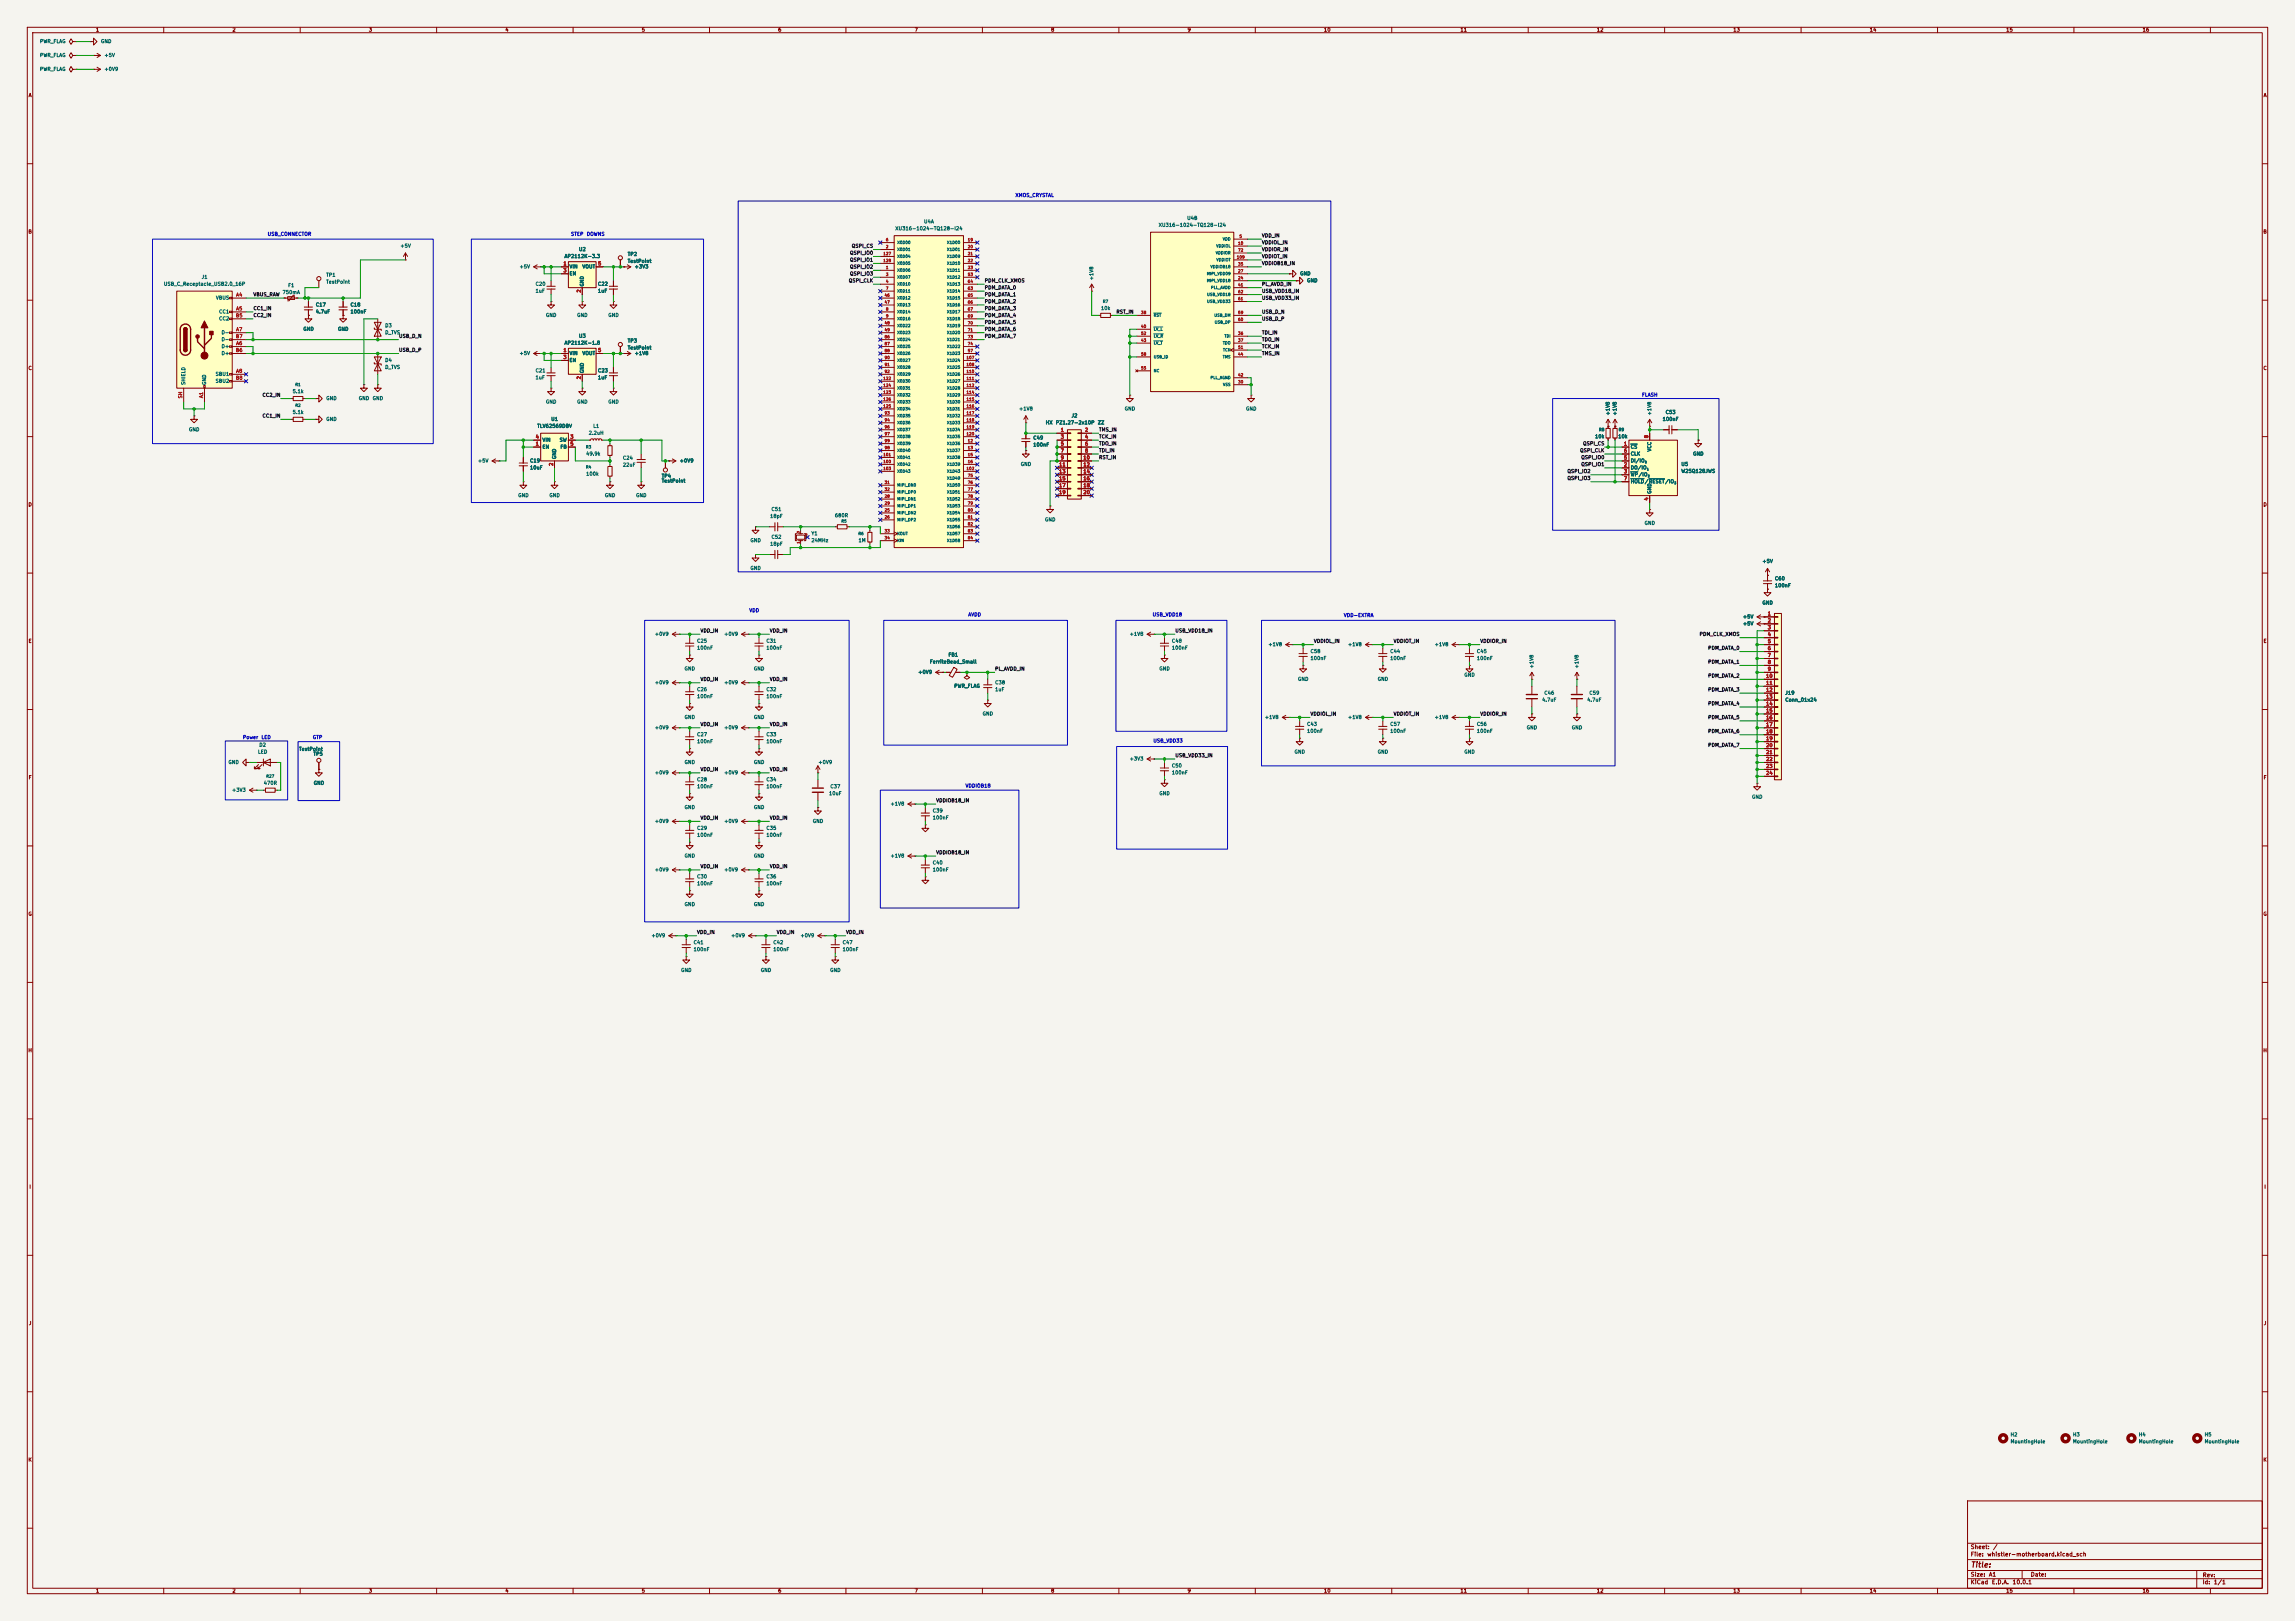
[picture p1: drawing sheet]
<svg xmlns="http://www.w3.org/2000/svg" width="841mm" height="594mm" viewBox="0 0 841 594" stroke-linecap="round" stroke-linejoin="round" font-family="sans-serif">
<defs><g id="words">
<text font-size="2" fill="#840000" x="722" y="574.9">Title:</text>
<g font-size="1.5" fill="#840000">
<text x="722" y="568">Sheet:</text>
<text x="730.2" y="568">/</text>
<text x="722" y="570.7">File:</text>
<text x="728.1" y="570.7">whistler-motherboard.kicad_sch</text>
<text x="722" y="580.9">KiCad</text>
<text x="722" y="578.1">Size:</text>
<text x="728.7" y="578.1">A1</text>
<text x="729.7" y="580.9">E.D.A.</text>
<text x="737.3" y="580.9">10.0.1</text>
<text x="744" y="578.1">Date:</text>
<text x="807" y="578.3">Rev:</text>
<text x="807" y="580.9">Id:</text>
<text x="811.1" y="580.9">1/1</text>
</g>
<g font-size="1.3" fill="#840000">
<text x="35" y="11.9">1</text>
<text x="85" y="11.9">2</text>
<text x="135" y="11.9">3</text>
<text x="185" y="11.9">4</text>
<text x="235" y="11.9">5</text>
<text x="285" y="11.9">6</text>
<text x="335" y="11.9">7</text>
<text x="385" y="11.9">8</text>
<text x="435" y="11.9">9</text>
<text x="485" y="11.9">10</text>
<text x="535" y="11.9">11</text>
<text x="585" y="11.9">12</text>
<text x="635" y="11.9">13</text>
<text x="685" y="11.9">14</text>
<text x="735" y="11.9">15</text>
<text x="785" y="11.9">16</text>
<text x="10.3" y="35.9">A</text>
<text x="829.3" y="35.9">A</text>
<text x="10.3" y="85.9">B</text>
<text x="829.2" y="85.9">B</text>
<text x="10.3" y="135.9">C</text>
<text x="829.2" y="135.9">C</text>
<text x="10.3" y="185.9">D</text>
<text x="829.2" y="185.9">D</text>
<text x="10.3" y="235.9">E</text>
<text x="829.3" y="235.9">E</text>
<text x="10.3" y="285.9">F</text>
<text x="829.3" y="285.9">F</text>
<text x="10.3" y="335.9">G</text>
<text x="829.2" y="335.9">G</text>
<text x="10.2" y="385.9">H</text>
<text x="829.2" y="385.9">H</text>
<text x="10.6" y="435.9">I</text>
<text x="829.6" y="435.9">I</text>
<text x="10.4" y="485.9">J</text>
<text x="829.4" y="485.9">J</text>
<text x="10.3" y="535.9">K</text>
<text x="829.2" y="535.9">K</text>
<text x="35" y="583.9">1</text>
<text x="85" y="583.9">2</text>
<text x="135" y="583.9">3</text>
<text x="185" y="583.9">4</text>
<text x="235" y="583.9">5</text>
<text x="285" y="583.9">6</text>
<text x="335" y="583.9">7</text>
<text x="385" y="583.9">8</text>
<text x="435" y="583.9">9</text>
<text x="485" y="583.9">10</text>
<text x="535" y="583.9">11</text>
<text x="585" y="583.9">12</text>
<text x="635" y="583.9">13</text>
<text x="685" y="583.9">14</text>
<text x="735" y="583.9">15</text>
<text x="785" y="583.9">16</text>
</g>
<g font-size="1.3" fill="#006464">
<text x="14.5" y="16.1">PWR_FLAG</text>
<text x="36.8" y="16.1">GND</text>
<text x="14.5" y="21.2">PWR_FLAG</text>
<text x="38.1" y="21.2">+5V</text>
<text x="14.5" y="26.3">PWR_FLAG</text>
<text x="38.1" y="26.3">+0V9</text>
<text x="338.4" y="82.1">U4A</text>
<text x="424.4" y="83.4">XU316-1024-TQ128-I24</text>
<text x="434.9" y="80.9">U4B</text>
<text x="327.9" y="84.7">XU316-1024-TQ128-I24</text>
<text x="146.6" y="91">+5V</text>
<text x="206.7" y="94.8">AP2112K-3.3</text>
<text x="212" y="92.3">U2</text>
<text x="229.9" y="94.1">TP2</text>
<text x="119.4" y="101.7">TP1</text>
<text x="190.2" y="98.7">+5V</text>
<text x="208.5" y="98.7">VIN</text>
<text x="208.5" y="101.2">EN</text>
<text x="213.3" y="98.7">VOUT</text>
<text x="229.9" y="96.6">TestPoint</text>
<text x="232.4" y="98.7">+3V3</text>
<text x="476.3" y="101.2">GND</text>
<text x="59.9" y="105">USB_C_Receptacle_USB2.0_16P</text>
<text x="73.7" y="102.5">J1</text>
<text x="105.4" y="105.5">F1</text>
<text x="119.4" y="104.2">TestPoint</text>
<text x="196.1" y="107.5">1uF</text>
<text x="196.1" y="105">C20</text>
<text x="214.2" y="105.2" transform="rotate(-90 214.2 105.2)">GND</text>
<text x="219" y="107.5">1uF</text>
<text x="219" y="105">C22</text>
<text x="400.9" y="102.9" transform="rotate(-90 400.9 102.9)">+1V8</text>
<text x="478.8" y="103.7">GND</text>
<text x="79" y="110.1">VBUS</text>
<text x="103.4" y="108.1">750mA</text>
<text x="115.6" y="112.6">C17</text>
<text x="128.3" y="112.6">C18</text>
<text x="403.3" y="113.9">10k</text>
<text x="80.1" y="115.2">CC1</text>
<text x="80.1" y="117.7">CC2</text>
<text x="115.6" y="115.2">4.7uF</text>
<text x="128.3" y="115.2">100nF</text>
<text x="199.9" y="116.4">GND</text>
<text x="211.3" y="116.4">GND</text>
<text x="222.8" y="116.4">GND</text>
<text x="81" y="122.8">D-</text>
<text x="81" y="125.3">D-</text>
<text x="111" y="121.5">GND</text>
<text x="123.7" y="121.5">GND</text>
<text x="141" y="120.2">D3</text>
<text x="141" y="122.8">D_TVS</text>
<text x="212" y="124.1">U3</text>
<text x="229.9" y="125.8">TP3</text>
<text x="81" y="127.9">D+</text>
<text x="81" y="130.4">D+</text>
<text x="190.2" y="130.4">+5V</text>
<text x="206.7" y="126.6">AP2112K-1.8</text>
<text x="208.5" y="130.4">VIN</text>
<text x="213.3" y="130.4">VOUT</text>
<text x="229.9" y="128.4">TestPoint</text>
<text x="232.4" y="130.4">+1V8</text>
<text x="141" y="132.9">D4</text>
<text x="141" y="135.5">D_TVS</text>
<text x="196.1" y="136.8">C21</text>
<text x="208.5" y="132.9">EN</text>
<text x="214.2" y="136.9" transform="rotate(-90 214.2 136.9)">GND</text>
<text x="219" y="136.8">C23</text>
<text x="68.2" y="141.2" transform="rotate(-90 68.2 141.2)">SHIELD</text>
<text x="75.8" y="141.2" transform="rotate(-90 75.8 141.2)">GND</text>
<text x="78.9" y="138">SBU1</text>
<text x="78.9" y="140.6">SBU2</text>
<text x="196.1" y="139.3">1uF</text>
<text x="219" y="139.3">1uF</text>
<text x="107.1" y="144.4">5.1k</text>
<text x="119.4" y="146.9">GND</text>
<text x="131.3" y="146.9">GND</text>
<text x="136.4" y="146.9">GND</text>
<text x="199.9" y="148.2">GND</text>
<text x="211.3" y="148.2">GND</text>
<text x="222.8" y="148.2">GND</text>
<text x="107.1" y="152">5.1k</text>
<text x="119.4" y="154.5">GND</text>
<text x="201.8" y="154.5">U1</text>
<text x="373.3" y="150.7">+1V8</text>
<text x="383" y="155.8">HX</text>
<text x="386.8" y="155.8">PZ1.27-2x10P</text>
<text x="392.5" y="153.3">J2</text>
<text x="402.1" y="155.8">ZZ</text>
<text x="412" y="150.7">GND</text>
<text x="456.4" y="150.7">GND</text>
<text x="590.1" y="152.4" transform="rotate(-90 590.1 152.4)">+1V8</text>
<text x="592.7" y="152.4" transform="rotate(-90 592.7 152.4)">+1V8</text>
<text x="605.4" y="152.4" transform="rotate(-90 605.4 152.4)">+1V8</text>
<text x="609.1" y="154.5">100nF</text>
<text x="610.2" y="152">C53</text>
<text x="69.1" y="158.3">GND</text>
<text x="196.7" y="157.1">TLV62569DBV</text>
<text x="215.6" y="159.6">2.2uH</text>
<text x="217.2" y="157.1">L1</text>
<text x="378.5" y="161.4">C49</text>
<text x="584.3" y="160.9">10k</text>
<text x="592.8" y="160.9">10k</text>
<text x="198.6" y="164.7">EN</text>
<text x="198.6" y="162.2">VIN</text>
<text x="204.9" y="162.2">SW</text>
<text x="205.2" y="164.7">FB</text>
<text x="214.6" y="167.2">49.9k</text>
<text x="378.5" y="163.9">100nF</text>
<text x="597.4" y="164.7">CS</text>
<text x="597.4" y="167.2">CLK</text>
<text x="605.4" y="165.6" transform="rotate(-90 605.4 165.6)">VCC</text>
<text x="620.3" y="167.2">GND</text>
<text x="175" y="169.8">+5V</text>
<text x="194.1" y="169.8">C19</text>
<text x="194.1" y="172.3">10uF</text>
<text x="204.1" y="168.4" transform="rotate(-90 204.1 168.4)">GND</text>
<text x="228.1" y="168.8">C24</text>
<text x="228.1" y="171.3">22uF</text>
<text x="248.9" y="169.8">+0V9</text>
<text x="373.9" y="171">GND</text>
<text x="597.4" y="172.3">DO/IO</text>
<text x="597.4" y="169.8">DI/IO</text>
<text x="616" y="173.6">W25Q128JWS</text>
<text x="616" y="171">U5</text>
<text x="214.6" y="174.6">100k</text>
<text x="242.3" y="175.4">TP4</text>
<text x="242.3" y="177.1">TestPoint</text>
<text x="597.4" y="174.9">WP/IO</text>
<text x="597.4" y="177.4">HOLD/RESET/IO</text>
<text x="189.7" y="182.5">GND</text>
<text x="201.2" y="182.5">GND</text>
<text x="221.5" y="182.5">GND</text>
<text x="232.9" y="182.5">GND</text>
<text x="605.4" y="181.1" transform="rotate(-90 605.4 181.1)">GND</text>
<text x="282" y="190.1">18pF</text>
<text x="282.5" y="187.6">C51</text>
<text x="305.8" y="189.8">680R</text>
<text x="382.8" y="191.4">GND</text>
<text x="282.5" y="197.7">C52</text>
<text x="297.2" y="196.4">Y1</text>
<text x="602.5" y="192.6">GND</text>
<text x="274.8" y="199">GND</text>
<text x="282.1" y="200.3">18pF</text>
<text x="297.2" y="199">24MHz</text>
<text x="314.5" y="199">1M</text>
<text x="274.8" y="209.1">GND</text>
<text x="645.7" y="206.6">+5V</text>
<text x="650.2" y="215.5">100nF</text>
<text x="650.2" y="212.9">C60</text>
<text x="645.7" y="221.8">GND</text>
<text x="638.5" y="226.9">+5V</text>
<text x="239.8" y="233.3">+0V9</text>
<text x="265.2" y="233.3">+0V9</text>
<text x="413.8" y="233.3">+1V8</text>
<text x="638.5" y="229.5">+5V</text>
<text x="255.3" y="238.3">100nF</text>
<text x="255.3" y="235.8">C25</text>
<text x="280.7" y="238.3">100nF</text>
<text x="280.7" y="235.8">C31</text>
<text x="429.3" y="238.3">100nF</text>
<text x="429.3" y="235.8">C48</text>
<text x="464.6" y="237.1">+1V8</text>
<text x="480.1" y="239.6">C58</text>
<text x="493.8" y="237.1">+1V8</text>
<text x="509.3" y="239.6">C44</text>
<text x="525.6" y="237.1">+1V8</text>
<text x="541" y="239.6">C45</text>
<text x="250.7" y="246">GND</text>
<text x="276.1" y="246">GND</text>
<text x="340.6" y="243.4">FerriteBead_Small</text>
<text x="347.4" y="240.9">FB1</text>
<text x="424.7" y="246">GND</text>
<text x="480.1" y="242.2">100nF</text>
<text x="509.3" y="242.2">100nF</text>
<text x="541" y="242.2">100nF</text>
<text x="562.2" y="245.1" transform="rotate(-90 562.2 245.1)">+1V8</text>
<text x="578.7" y="245.1" transform="rotate(-90 578.7 245.1)">+1V8</text>
<text x="239.8" y="251.1">+0V9</text>
<text x="265.2" y="251.1">+0V9</text>
<text x="336.3" y="247.2">+0V9</text>
<text x="364.5" y="251.1">C38</text>
<text x="475.5" y="249.8">GND</text>
<text x="504.7" y="249.8">GND</text>
<text x="536.4" y="248.3">GND</text>
<text x="255.3" y="256.1">100nF</text>
<text x="255.3" y="253.6">C26</text>
<text x="280.7" y="256.1">100nF</text>
<text x="280.7" y="253.6">C32</text>
<text x="349.5" y="252.3">PWR_FLAG</text>
<text x="364.5" y="253.6">1uF</text>
<text x="565" y="257.4">4.7uF</text>
<text x="565.7" y="254.9">C46</text>
<text x="581.5" y="257.4">4.7uF</text>
<text x="582.3" y="254.9">C59</text>
<text x="654.1" y="257.4">Conn_01x24</text>
<text x="654.1" y="254.9">J19</text>
<text x="250.7" y="263.8">GND</text>
<text x="276.1" y="263.8">GND</text>
<text x="359.9" y="262.5">GND</text>
<text x="463.3" y="263.8">+1V8</text>
<text x="493.8" y="263.8">+1V8</text>
<text x="525.6" y="263.8">+1V8</text>
<text x="239.8" y="267.6">+0V9</text>
<text x="265.2" y="267.6">+0V9</text>
<text x="478.8" y="268.8">100nF</text>
<text x="478.8" y="266.3">C43</text>
<text x="509.3" y="268.8">100nF</text>
<text x="509.3" y="266.3">C57</text>
<text x="541" y="268.8">100nF</text>
<text x="541" y="266.3">C56</text>
<text x="559.3" y="267.6">GND</text>
<text x="575.8" y="267.6">GND</text>
<text x="94.9" y="273.9">D2</text>
<text x="109.4" y="275.4">TestPoint</text>
<text x="255.3" y="272.6">100nF</text>
<text x="255.3" y="270.1">C27</text>
<text x="280.7" y="272.6">100nF</text>
<text x="280.7" y="270.1">C33</text>
<text x="83.5" y="280.3">GND</text>
<text x="94.4" y="276.5">LED</text>
<text x="114.7" y="277.2">TP5</text>
<text x="250.7" y="280.3">GND</text>
<text x="276.1" y="280.3">GND</text>
<text x="299.7" y="280.3">+0V9</text>
<text x="413.8" y="279">+3V3</text>
<text x="429.3" y="281.5">C50</text>
<text x="474.2" y="276.5">GND</text>
<text x="504.7" y="276.5">GND</text>
<text x="536.4" y="276.5">GND</text>
<text x="96.5" y="287.9">470R</text>
<text x="114.8" y="287.9">GND</text>
<text x="239.8" y="284.1">+0V9</text>
<text x="255.3" y="286.6">C28</text>
<text x="265.2" y="284.1">+0V9</text>
<text x="280.7" y="286.6">C34</text>
<text x="429.3" y="284.1">100nF</text>
<text x="84.9" y="290.4">+3V3</text>
<text x="255.3" y="289.1">100nF</text>
<text x="280.7" y="289.1">100nF</text>
<text x="303.6" y="291.7">10uF</text>
<text x="304.1" y="289.2">C37</text>
<text x="424.7" y="291.7">GND</text>
<text x="641.9" y="293">GND</text>
<text x="250.7" y="296.8">GND</text>
<text x="276.1" y="296.8">GND</text>
<text x="326.2" y="295.5">+1V8</text>
<text x="341.6" y="298">C39</text>
<text x="239.8" y="301.9">+0V9</text>
<text x="255.3" y="304.4">C29</text>
<text x="265.2" y="301.9">+0V9</text>
<text x="280.7" y="304.4">C35</text>
<text x="297.7" y="301.9">GND</text>
<text x="341.6" y="300.6">100nF</text>
<text x="255.3" y="306.9">100nF</text>
<text x="280.7" y="306.9">100nF</text>
<text x="250.7" y="314.6">GND</text>
<text x="276.1" y="314.6">GND</text>
<text x="326.2" y="314.6">+1V8</text>
<text x="341.6" y="317.1">C40</text>
<text x="239.8" y="319.6">+0V9</text>
<text x="255.3" y="322.2">C30</text>
<text x="265.2" y="319.6">+0V9</text>
<text x="280.7" y="322.2">C36</text>
<text x="341.6" y="319.6">100nF</text>
<text x="255.3" y="324.7">100nF</text>
<text x="280.7" y="324.7">100nF</text>
<text x="250.7" y="332.3">GND</text>
<text x="276.1" y="332.3">GND</text>
<text x="238.5" y="343.8">+0V9</text>
<text x="254" y="346.3">C41</text>
<text x="267.8" y="343.8">+0V9</text>
<text x="283.2" y="346.3">C42</text>
<text x="293.2" y="343.8">+0V9</text>
<text x="308.6" y="346.3">C47</text>
<text x="254" y="348.8">100nF</text>
<text x="283.2" y="348.8">100nF</text>
<text x="308.6" y="348.8">100nF</text>
<text x="249.4" y="356.5">GND</text>
<text x="278.6" y="356.5">GND</text>
<text x="304" y="356.5">GND</text>
<text x="736.6" y="526.6">H2</text>
<text x="759.5" y="526.6">H3</text>
<text x="783.6" y="526.6">H4</text>
<text x="807.7" y="526.6">H5</text>
<text x="736.6" y="529.2">MountingHole</text>
<text x="759.5" y="529.2">MountingHole</text>
<text x="783.6" y="529.2">MountingHole</text>
<text x="807.7" y="529.2">MountingHole</text>
</g>
<g font-size="1.3" fill="#0000c2">
<text x="371.9" y="72.5">XMOS_CRYSTAL</text>
<text x="97.9" y="86.7">USB_CONNECTOR</text>
<text x="209.1" y="86.7">STEP</text>
<text x="214.9" y="86.7">DOWNS</text>
<text x="601.5" y="145.6">FLASH</text>
<text x="274.4" y="224.6">VDD</text>
<text x="354.7" y="226.2">AVDD</text>
<text x="422.2" y="226.2">USB_VDD18</text>
<text x="492.3" y="226.4">VDD-EXTRA</text>
<text x="88.9" y="271.1">Power</text>
<text x="95.7" y="271.1">LED</text>
<text x="114.5" y="271.1">GTP</text>
<text x="422.5" y="272.4">USB_VDD33</text>
<text x="353.7" y="288.9">VDDIOB18</text>
</g>
<g font-size="1.3" fill="#0f0f0f">
<text x="462.3" y="87.3">VDD_IN</text>
<text x="462.3" y="89.8">VDDIOL_IN</text>
<text x="311.3" y="93.6">QSPI_IO0</text>
<text x="312" y="91.1">QSPI_CS</text>
<text x="462.3" y="94.9">VDDIOT_IN</text>
<text x="462.3" y="92.4">VDDIOR_IN</text>
<text x="311.3" y="98.7">QSPI_IO2</text>
<text x="311.3" y="96.2">QSPI_IO1</text>
<text x="311.3" y="101.3">QSPI_IO3</text>
<text x="462.3" y="97.4">VDDIOB18_IN</text>
<text x="310.9" y="103.8">QSPI_CLK</text>
<text x="360.7" y="103.8">PDM_CLK_XMOS</text>
<text x="360.7" y="106.3">PDM_DATA_0</text>
<text x="462.3" y="105.1">PL_AVDD_IN</text>
<text x="462.3" y="107.6">USB_VDD18_IN</text>
<text x="92.7" y="108.9">VBUS_RAW</text>
<text x="92.7" y="114">CC1_IN</text>
<text x="360.7" y="114">PDM_DATA_3</text>
<text x="360.7" y="111.4">PDM_DATA_2</text>
<text x="360.7" y="108.9">PDM_DATA_1</text>
<text x="462.3" y="110.1">USB_VDD33_IN</text>
<text x="92.7" y="116.5">CC2_IN</text>
<text x="360.7" y="116.5">PDM_DATA_4</text>
<text x="360.7" y="119">PDM_DATA_5</text>
<text x="408.9" y="115.2">RST_IN</text>
<text x="462.3" y="115.2">USB_D_N</text>
<text x="462.3" y="117.8">USB_D_P</text>
<text x="146" y="124.1">USB_D_N</text>
<text x="360.7" y="124.1">PDM_DATA_7</text>
<text x="360.7" y="121.6">PDM_DATA_6</text>
<text x="462.3" y="122.8">TDI_IN</text>
<text x="462.3" y="125.4">TDO_IN</text>
<text x="146" y="129.2">USB_D_P</text>
<text x="462.3" y="130.5">TMS_IN</text>
<text x="462.3" y="127.9">TCK_IN</text>
<text x="96" y="145.7">CC2_IN</text>
<text x="96" y="153.3">CC1_IN</text>
<text x="402.6" y="158.4">TMS_IN</text>
<text x="402.6" y="160.9">TCK_IN</text>
<text x="402.6" y="163.5">TDO_IN</text>
<text x="402.6" y="166">TDI_IN</text>
<text x="578.9" y="166">QSPI_CLK</text>
<text x="579.9" y="163.5">QSPI_CS</text>
<text x="402.6" y="168.6">RST_IN</text>
<text x="574.2" y="173.6">QSPI_IO2</text>
<text x="579.3" y="171.1">QSPI_IO1</text>
<text x="579.3" y="168.6">QSPI_IO0</text>
<text x="574.2" y="176.2">QSPI_IO3</text>
<text x="256.5" y="232.1">VDD_IN</text>
<text x="281.9" y="232.1">VDD_IN</text>
<text x="430.5" y="232.1">USB_VDD18_IN</text>
<text x="622.6" y="233.3">PDM_CLK_XMOS</text>
<text x="481.3" y="235.9">VDDIOL_IN</text>
<text x="510.5" y="235.9">VDDIOT_IN</text>
<text x="542.3" y="235.9">VDDIOR_IN</text>
<text x="625.8" y="238.4">PDM_DATA_0</text>
<text x="625.8" y="243.5">PDM_DATA_1</text>
<text x="256.5" y="249.8">VDD_IN</text>
<text x="281.9" y="249.8">VDD_IN</text>
<text x="364.5" y="246">PL_AVDD_IN</text>
<text x="625.8" y="248.6">PDM_DATA_2</text>
<text x="625.8" y="253.7">PDM_DATA_3</text>
<text x="480.1" y="262.5">VDDIOL_IN</text>
<text x="510.5" y="262.5">VDDIOT_IN</text>
<text x="542.3" y="262.5">VDDIOR_IN</text>
<text x="625.8" y="263.8">PDM_DATA_5</text>
<text x="625.8" y="258.7">PDM_DATA_4</text>
<text x="256.5" y="266.3">VDD_IN</text>
<text x="281.9" y="266.3">VDD_IN</text>
<text x="625.8" y="268.9">PDM_DATA_6</text>
<text x="625.8" y="274">PDM_DATA_7</text>
<text x="430.5" y="277.8">USB_VDD33_IN</text>
<text x="256.5" y="282.9">VDD_IN</text>
<text x="281.9" y="282.9">VDD_IN</text>
<text x="342.9" y="294.3">VDDIOB18_IN</text>
<text x="256.5" y="300.6">VDD_IN</text>
<text x="281.9" y="300.6">VDD_IN</text>
<text x="342.9" y="313.3">VDDIOB18_IN</text>
<text x="256.5" y="318.4">VDD_IN</text>
<text x="281.9" y="318.4">VDD_IN</text>
<text x="255.3" y="342.5">VDD_IN</text>
<text x="284.5" y="342.5">VDD_IN</text>
<text x="309.9" y="342.5">VDD_IN</text>
</g>
<g font-size="1.3" fill="#a90000">
<text x="206.3" y="97.5">1</text>
<text x="206.3" y="100.1">3</text>
<text x="219" y="97.5">5</text>
<text x="213.1" y="107.4" transform="rotate(-90 213.1 107.4)">2</text>
<text x="86.4" y="109">A4</text>
<text x="86.3" y="116.6">B5</text>
<text x="86.4" y="114">A5</text>
<text x="86.3" y="124.2">B7</text>
<text x="86.4" y="121.7">A7</text>
<text x="86.3" y="129.3">B6</text>
<text x="86.4" y="126.7">A6</text>
<text x="206.3" y="129.3">1</text>
<text x="206.3" y="131.8">3</text>
<text x="219" y="129.3">5</text>
<text x="86.4" y="136.9">A8</text>
<text x="86.3" y="139.4">B8</text>
<text x="213.1" y="139.1" transform="rotate(-90 213.1 139.1)">2</text>
<text x="67.1" y="146.2" transform="rotate(-90 67.1 146.2)">SH</text>
<text x="74.7" y="146" transform="rotate(-90 74.7 146)">A1</text>
<text x="196.1" y="161">4</text>
<text x="208.8" y="161">3</text>
<text x="388.5" y="158.5">1</text>
<text x="388.5" y="161">3</text>
<text x="397.4" y="158.5">2</text>
<text x="397.4" y="161">4</text>
<text x="604.3" y="160.7" transform="rotate(-90 604.3 160.7)">8</text>
<text x="196.1" y="163.6">1</text>
<text x="208.8" y="163.6">5</text>
<text x="388.5" y="163.6">5</text>
<text x="388.5" y="166.1">7</text>
<text x="397.4" y="163.6">6</text>
<text x="397.4" y="166.1">8</text>
<text x="594.9" y="163.6">1</text>
<text x="594.9" y="166.1">6</text>
<text x="202.9" y="170.9" transform="rotate(-90 202.9 170.9)">2</text>
<text x="387.9" y="171.2">11</text>
<text x="387.9" y="173.7">13</text>
<text x="388.5" y="168.7">9</text>
<text x="396.8" y="168.7">10</text>
<text x="396.8" y="171.2">12</text>
<text x="396.8" y="173.7">14</text>
<text x="594.9" y="171.2">2</text>
<text x="594.9" y="173.7">3</text>
<text x="594.9" y="168.7">5</text>
<text x="387.9" y="176.3">15</text>
<text x="387.9" y="178.8">17</text>
<text x="396.8" y="176.3">16</text>
<text x="396.8" y="178.8">18</text>
<text x="594.9" y="176.3">7</text>
<text x="387.9" y="181.4">19</text>
<text x="396.8" y="181.4">20</text>
<text x="604.3" y="183.6" transform="rotate(-90 604.3 183.6)">4</text>
<text x="647.6" y="225.8">1</text>
<text x="647.6" y="228.3">2</text>
<text x="647.6" y="230.9">3</text>
<text x="647.6" y="233.4">4</text>
<text x="647.6" y="236">5</text>
<text x="647.6" y="238.5">6</text>
<text x="647.6" y="241">7</text>
<text x="647.6" y="243.6">8</text>
<text x="647" y="248.7">10</text>
<text x="647" y="251.2">11</text>
<text x="647.6" y="246.1">9</text>
<text x="647" y="253.7">12</text>
<text x="647" y="256.3">13</text>
<text x="647" y="258.8">14</text>
<text x="647" y="261.4">15</text>
<text x="647" y="263.9">16</text>
<text x="647" y="266.4">17</text>
<text x="647" y="269">18</text>
<text x="647" y="271.5">19</text>
<text x="647" y="274.1">20</text>
<text x="647" y="276.6">21</text>
<text x="647" y="279.1">22</text>
<text x="647" y="281.7">23</text>
<text x="647" y="284.2">24</text>
</g>
<g font-size="1" fill="#a90000">
<text x="324.5" y="88.6">6</text>
<text x="354.5" y="88.6">19</text>
<text x="453.6" y="89.9">10</text>
<text x="454" y="87.4">5</text>
<text x="323.5" y="93.7">127</text>
<text x="324.5" y="91.2">2</text>
<text x="354.5" y="91.2">20</text>
<text x="354.5" y="93.7">21</text>
<text x="453.1" y="95">109</text>
<text x="453.6" y="92.5">72</text>
<text x="323.5" y="96.3">128</text>
<text x="324.5" y="98.8">1</text>
<text x="324.5" y="101.3">3</text>
<text x="354.5" y="96.3">22</text>
<text x="354.5" y="98.8">23</text>
<text x="354.5" y="101.3">53</text>
<text x="453.6" y="100.1">27</text>
<text x="453.6" y="97.5">35</text>
<text x="324.5" y="103.9">4</text>
<text x="324.5" y="106.4">7</text>
<text x="354.5" y="106.4">63</text>
<text x="354.5" y="103.9">64</text>
<text x="453.6" y="102.6">24</text>
<text x="453.6" y="105.2">41</text>
<text x="453.6" y="107.7">62</text>
<text x="324" y="109">46</text>
<text x="324" y="111.5">47</text>
<text x="354.5" y="109">65</text>
<text x="354.5" y="111.5">66</text>
<text x="453.6" y="110.2">61</text>
<text x="324" y="119.1">48</text>
<text x="324.5" y="114">8</text>
<text x="324.5" y="116.6">9</text>
<text x="354.5" y="114">67</text>
<text x="354.5" y="116.6">69</text>
<text x="354.5" y="119.1">70</text>
<text x="418" y="115.3">38</text>
<text x="453.6" y="115.3">59</text>
<text x="453.6" y="117.9">60</text>
<text x="324" y="121.7">49</text>
<text x="324" y="124.2">86</text>
<text x="354.5" y="121.7">71</text>
<text x="354.5" y="124.2">73</text>
<text x="418" y="120.4">40</text>
<text x="418" y="125.5">43</text>
<text x="418" y="122.9">52</text>
<text x="453.6" y="122.9">36</text>
<text x="453.6" y="125.5">37</text>
<text x="324" y="126.7">87</text>
<text x="324" y="129.3">88</text>
<text x="324" y="131.8">90</text>
<text x="354" y="131.8">107</text>
<text x="354.5" y="129.3">57</text>
<text x="354.5" y="126.7">74</text>
<text x="418" y="130.6">58</text>
<text x="453.6" y="130.6">44</text>
<text x="453.6" y="128">51</text>
<text x="324" y="134.4">91</text>
<text x="324" y="136.9">92</text>
<text x="354" y="134.4">108</text>
<text x="354" y="136.9">110</text>
<text x="418" y="135.6">55</text>
<text x="323.5" y="139.4">122</text>
<text x="323.5" y="142">124</text>
<text x="354" y="139.4">111</text>
<text x="354" y="142">112</text>
<text x="453.6" y="140.7">30</text>
<text x="453.6" y="138.2">42</text>
<text x="323.5" y="144.5">123</text>
<text x="323.5" y="149.6">125</text>
<text x="323.5" y="147.1">126</text>
<text x="354" y="144.5">114</text>
<text x="354" y="147.1">115</text>
<text x="354" y="149.6">116</text>
<text x="324" y="152.1">93</text>
<text x="324" y="154.7">94</text>
<text x="354" y="152.1">117</text>
<text x="354" y="154.7">118</text>
<text x="324" y="157.2">96</text>
<text x="324" y="159.8">97</text>
<text x="354" y="157.2">119</text>
<text x="354" y="159.8">120</text>
<text x="323.5" y="167.4">101</text>
<text x="324" y="164.8">98</text>
<text x="324" y="162.3">99</text>
<text x="354.5" y="162.3">12</text>
<text x="354.5" y="164.8">13</text>
<text x="354.5" y="167.4">15</text>
<text x="323.5" y="169.9">100</text>
<text x="323.5" y="172.5">103</text>
<text x="354" y="172.5">102</text>
<text x="354.5" y="169.9">16</text>
<text x="324" y="177.5">31</text>
<text x="354.5" y="175">75</text>
<text x="354.5" y="177.5">76</text>
<text x="324" y="182.6">28</text>
<text x="324" y="185.2">29</text>
<text x="324" y="180.1">32</text>
<text x="354.5" y="180.1">77</text>
<text x="354.5" y="182.6">78</text>
<text x="354.5" y="185.2">79</text>
<text x="324" y="187.7">25</text>
<text x="324" y="190.2">26</text>
<text x="354.5" y="187.7">80</text>
<text x="354.5" y="190.2">81</text>
<text x="324" y="195.3">33</text>
<text x="324" y="197.9">34</text>
<text x="354.5" y="192.8">82</text>
<text x="354.5" y="195.3">83</text>
<text x="354.5" y="197.9">84</text>
</g>
<g font-size="1" fill="#006464">
<text x="328.7" y="89.6">X0D00</text>
<text x="346.9" y="89.6">X1D00</text>
<text x="447.9" y="88.4">VDD</text>
<text x="328.7" y="92.2">X0D01</text>
<text x="328.7" y="94.7">X0D04</text>
<text x="346.9" y="92.2">X1D01</text>
<text x="346.9" y="94.7">X1D09</text>
<text x="445.4" y="93.4">VDDIOR</text>
<text x="445.6" y="90.9">VDDIOL</text>
<text x="445.6" y="96">VDDIOT</text>
<text x="328.7" y="99.8">X0D06</text>
<text x="328.7" y="97.3">X0D05</text>
<text x="346.9" y="97.3">X1D10</text>
<text x="346.9" y="99.8">X1D11</text>
<text x="442.1" y="101.1">MIPI_VDD09</text>
<text x="443.4" y="98.5">VDDIOB18</text>
<text x="328.7" y="102.3">X0D07</text>
<text x="328.7" y="104.9">X0D10</text>
<text x="328.7" y="107.4">X0D11</text>
<text x="346.9" y="102.3">X1D12</text>
<text x="346.9" y="107.4">X1D14</text>
<text x="346.9" y="104.9">X1D13</text>
<text x="442.1" y="103.6">MIPI_VDD18</text>
<text x="443.6" y="106.1">PLL_AVDD</text>
<text x="328.7" y="110">X0D12</text>
<text x="328.7" y="112.5">X0D13</text>
<text x="346.9" y="110">X1D15</text>
<text x="346.9" y="112.5">X1D16</text>
<text x="404" y="111.2">R7</text>
<text x="442.2" y="111.2">USB_VDD33</text>
<text x="442.2" y="108.7">USB_VDD18</text>
<text x="328.7" y="115">X0D14</text>
<text x="328.7" y="117.6">X0D16</text>
<text x="346.9" y="115">X1D17</text>
<text x="346.9" y="117.6">X1D18</text>
<text x="422.7" y="116.3">RST</text>
<text x="444.9" y="116.3">USB_DM</text>
<text x="445" y="118.8">USB_DP</text>
<text x="328.7" y="120.1">X0D22</text>
<text x="328.7" y="122.7">X0D23</text>
<text x="328.7" y="125.2">X0D24</text>
<text x="346.9" y="120.1">X1D19</text>
<text x="346.9" y="122.7">X1D20</text>
<text x="346.9" y="125.2">X1D21</text>
<text x="422.7" y="121.4">LV_L</text>
<text x="422.7" y="123.9">LV_R</text>
<text x="448.6" y="123.9">TDI</text>
<text x="328.7" y="127.7">X0D25</text>
<text x="328.7" y="130.3">X0D26</text>
<text x="346.9" y="130.3">X1D23</text>
<text x="346.9" y="127.7">X1D22</text>
<text x="422.7" y="126.5">LV_T</text>
<text x="422.7" y="131.5">USB_ID</text>
<text x="447.9" y="131.5">TMS</text>
<text x="448" y="126.5">TDO</text>
<text x="448" y="129">TCK</text>
<text x="328.7" y="132.8">X0D27</text>
<text x="328.7" y="135.4">X0D28</text>
<text x="328.7" y="137.9">X0D29</text>
<text x="346.9" y="132.8">X1D24</text>
<text x="346.9" y="135.4">X1D25</text>
<text x="346.9" y="137.9">X1D26</text>
<text x="422.7" y="136.6">NC</text>
<text x="108.1" y="141.7">R1</text>
<text x="328.7" y="140.4">X0D30</text>
<text x="328.7" y="143">X0D31</text>
<text x="346.9" y="140.4">X1D27</text>
<text x="346.9" y="143">X1D28</text>
<text x="443.4" y="139.2">PLL_AGND</text>
<text x="448" y="141.7">VSS</text>
<text x="108.1" y="149.3">R2</text>
<text x="328.7" y="145.5">X0D32</text>
<text x="328.7" y="148.1">X0D33</text>
<text x="346.9" y="145.5">X1D29</text>
<text x="346.9" y="148.1">X1D30</text>
<text x="328.7" y="153.1">X0D35</text>
<text x="328.7" y="155.7">X0D36</text>
<text x="328.7" y="150.6">X0D34</text>
<text x="346.9" y="150.6">X1D31</text>
<text x="346.9" y="153.1">X1D32</text>
<text x="346.9" y="155.7">X1D33</text>
<text x="328.7" y="158.2">X0D37</text>
<text x="328.7" y="160.8">X0D38</text>
<text x="346.9" y="158.2">X1D34</text>
<text x="346.9" y="160.8">X1D35</text>
<text x="585.8" y="158.2">R8</text>
<text x="593.1" y="158.2">R9</text>
<text x="214.6" y="164.6">R3</text>
<text x="328.7" y="165.8">X0D40</text>
<text x="328.7" y="163.3">X0D39</text>
<text x="346.9" y="163.3">X1D36</text>
<text x="346.9" y="165.8">X1D37</text>
<text x="214.6" y="171.9">R4</text>
<text x="328.7" y="170.9">X0D42</text>
<text x="328.7" y="168.4">X0D41</text>
<text x="328.7" y="173.5">X0D43</text>
<text x="346.9" y="168.4">X1D38</text>
<text x="346.9" y="170.9">X1D39</text>
<text x="346.9" y="173.5">X1D43</text>
<text x="328.7" y="178.5">MIPI_DN0</text>
<text x="346.9" y="176">X1D49</text>
<text x="346.9" y="178.5">X1D50</text>
<text x="328.7" y="183.6">MIPI_DN1</text>
<text x="328.7" y="181.1">MIPI_DP0</text>
<text x="346.9" y="181.1">X1D51</text>
<text x="346.9" y="183.6">X1D52</text>
<text x="308.2" y="191.7">R5</text>
<text x="328.7" y="188.7">MIPI_DN2</text>
<text x="328.7" y="191.2">MIPI_DP2</text>
<text x="328.7" y="186.2">MIPI_DP1</text>
<text x="346.9" y="186.2">X1D53</text>
<text x="346.9" y="188.7">X1D54</text>
<text x="346.9" y="191.2">X1D55</text>
<text x="314.4" y="196.3">R6</text>
<text x="328.7" y="196.3">XOUT</text>
<text x="346.9" y="193.8">X1D56</text>
<text x="346.9" y="196.3">X1D57</text>
<text x="328.7" y="198.9">XIN</text>
<text x="346.9" y="198.9">X1D58</text>
<text x="97.5" y="285.2">R27</text>
</g>
<g font-size=".8" fill="#006464">
<text x="602.8" y="170">0</text>
<text x="603.5" y="172.5">1</text>
<text x="603.8" y="175">2</text>
<text x="613.5" y="177.6">3</text>
</g>
<g font-size=".8" fill="#a90000">
<text x="293.1" y="195.5" transform="rotate(-90 293.1 195.5)">3</text>
<text x="295.1" y="196.6">2</text>
<text x="293.1" y="199.3" transform="rotate(-90 293.1 199.3)">1</text>
</g>
</g></defs>
<path d="M0 0h841v594h-841z" fill="#f5f4ef" stroke="#f5f4ef" stroke-width=".37"/>
<g fill="none" stroke="#840000" stroke-width=".37">
<path d="M10 10h821v574h-821zM12 12h817v570h-817zM26.7 15.2l-.7-1-.6 1 .6 1.1 .7-1.1h1.2M27.9 15.2h.1M33 15.2h1.3v-1.2l1.3 1.2-1.3 1.3v-1.3M33 15.2h.1M35.6 19.6l1.2 .7M60 10v2M110 10v2M160 10v2M210 10v2M260 10v2"/>
<path d="M310 10v2M360 10v2M410 10v2M460 10v2M510 10v2M560 10v2M610 10v2M660 10v2M710 10v2M760 10v2M810 10v2M26.7 25.4l-.7-1-.6 1 .6 1 .7-1h1.2"/>
<path d="M26.7 20.3l-.7-1-.6 1 .6 1 .7-1h1.2M27.9 25.4h.1M27.9 20.3h.1M34.3 25.4h.1M34.3 20.3h.1M34.3 25.4h2.5M34.3 20.3h2.5M35.6 24.6l1.2 .8M36.8 25.4l-1.2 .8M36.8 20.3l-1.2 .8M10 60h2M829 60h2"/>
<path d="M10 110h2M201.9 110.5v1.3h1.3l-1.3 1.2-1.2-1.2h1.2M201.9 110.5h.1M829 110h2M137.2 130.8l2.5 5.1h-2.5l2.5-5.1zM137.2 132.8v.5h2.5v.6M138.4 129.5v7.7M200.4 136.7h3.1M200.4 137.7h3.1M201.9 134.6v2.1M201.9 137.7v2M10 160h2"/>
<path d="M138.4 141v1.2h1.3l-1.3 1.3-1.2-1.3h1.2M138.4 141h.1M201.9 142.2v1.3h1.3l-1.3 1.3-1.2-1.3h1.2M201.9 142.2h.1M609.6 157.5h2M611.6 156v3M612.6 156v3M612.6 157.5h2.1M829 160h2M291.8 196.1h3.1v1.5h-3.1zM292.1 195.6h-.6v2.5h.6M293.4 194.3v1.3"/>
<path d="M293.4 198.1v1.3M294.6 195.6h.7v2.5h-.7M295.3 196.8h.6M306.1 193h.7M306.8 192.3h3.6v1.5h-3.6zM310.4 193h.7M318 195.1h1.5v3.5h-1.5zM318.8 194.3v.8M318.8 198.6v.8M10 210h2M646.2 213.9h3M646.2 212.9h3"/>
<path d="M647.7 210.8h.1M647.7 215.9v1.3h1.3l-1.3 1.2-1.3-1.2h1.3M647.7 215.9h.1M647.7 208.3l-.8 1.2M647.7 208.3l.8 1.2M647.7 208.3v4.6M647.7 213.9v2M829 210h2M643.9 228.6l1.3 .8M643.9 228.6h2.5M643.9 226.1l1.3 .7M643.9 226.1h2.5"/>
<path d="M645.2 227.8l-1.3 .8M645.2 225.3l-1.3 .8M646.4 228.6h.1M646.4 226.1h.1M10 260h2M829 260h2M10 310h2M829 310h2M10 360h2M829 360h2M10 410h2M829 410h2"/>
<path d="M10 460h2M829 460h2M10 510h2M829 510h2M10 560h2M721 550h108v32h-108zM829 560h2M721 578.5h108M721 575.5h108M721 571.5h108M721 565.5h108M741 575.5v3"/>
<path d="M805 575.5v6.5M60 582v2M110 582v2M160 582v2M210 582v2M260 582v2M310 582v2M360 582v2M410 582v2M460 582v2M510 582v2M560 582v2"/>
<path d="M610 582v2M660 582v2M710 582v2M760 582v2M810 582v2"/>
</g>
<path d="M292.6 198.1h1.5M292.6 195.6h1.5" fill="none" stroke="#840000" stroke-width=".38"/>
<path d="M650.2 224.8h2.6v60.9h-2.6z" fill="#ffffc2"/>
<g fill="none" stroke="#840000" stroke-width=".37">
<path d="M116.8 102.9v2.5M124.2 113.5h3.1M124.2 112.5h3.1M125.7 115.6v1.2h1.3l-1.3 1.3-1.2-1.3h1.2M125.7 115.6h.1M125.7 110.5v2M125.7 113.5v2.1M137.2 118.1h2.5l-2.5 5.1h2.5zM138.4 116.8v7.7M137.2 120.1v.5h2.5v.6M71.1 152.4v1.3h1.3l-1.3 1.2-1.3-1.2h1.3M71.1 152.4h.1"/>
<path d="M646.4 226.1h3.8M646.4 228.6h3.8M646.4 231.1h3.8M646.4 233.7h3.8M646.4 236.2h3.8M646.4 238.8h3.8M650.2 224.8h2.6v60.9h-2.6zM650.2 225.9h1.3v.3h-1.3zM650.2 228.5h1.3v.2h-1.3zM650.2 231h1.3v.3h-1.3zM650.2 233.6h1.3v.2h-1.3zM650.2 236.1h1.3v.2h-1.3z"/>
<path d="M650.2 238.6h1.3v.3h-1.3zM646.4 241.3h3.8M646.4 243.8h3.8M646.4 246.4h3.8M646.4 248.9h3.8M646.4 251.5h3.8M646.4 254h3.8M646.4 256.5h3.8M646.4 259.1h3.8M650.2 241.2h1.3v.2h-1.3zM650.2 243.7h1.3v.3h-1.3zM650.2 246.3h1.3v.2h-1.3z"/>
<path d="M650.2 248.8h1.3v.2h-1.3zM650.2 251.3h1.3v.3h-1.3zM650.2 253.9h1.3v.2h-1.3zM650.2 256.4h1.3v.3h-1.3zM650.2 259h1.3v.2h-1.3zM646.4 261.6h3.8M646.4 264.2h3.8M646.4 266.7h3.8M646.4 269.2h3.8M646.4 271.8h3.8M646.4 274.3h3.8M646.4 276.9h3.8"/>
<path d="M646.4 279.4h3.8M650.2 261.5h1.3v.2h-1.3zM650.2 264h1.3v.3h-1.3zM650.2 266.6h1.3v.2h-1.3zM650.2 269.1h1.3v.3h-1.3zM650.2 271.7h1.3v.2h-1.3zM650.2 274.2h1.3v.2h-1.3zM650.2 276.7h1.3v.3h-1.3zM650.2 279.3h1.3v.2h-1.3zM646.4 281.9h3.8M646.4 284.5h3.8M650.2 281.8h1.3v.3h-1.3z"/>
<path d="M650.2 284.4h1.3v.2h-1.3z"/>
<circle cx="116.8" cy="102.1" r=".76"/>
</g>
<path d="M64.8 106.7h20.3v35.5h-20.3z" fill="#ffffc2"/>
<g fill="none" stroke="#840000" stroke-width=".37">
<path d="M148.6 95.2h.1M148.6 92.7l-.8 1.3M148.6 92.7l.8 1.3M148.6 92.7v2.5M64.8 106.7h20.3v35.5h-20.3zM84.1 109h1v.5h-1zM84.1 114h1v.6h-1zM84.1 116.6h1v.5h-1zM85.1 109.2h5.1M85.1 114.3h5.1M85.1 116.8h5.1M104.1 109.2h5.1"/>
<path d="M105.4 108.7h2.5v1h-2.5zM107.9 108.2h-.5l-1.5 2h-.5M111.5 113.5h3.1M111.5 112.5h3.1M113 115.6v1.2h1.3l-1.3 1.3-1.2-1.3h1.2M113 115.6h.1M113 110.5v2M113 113.5v2.1M67.3 120.6l.2-.4 .4-.2 .5 .2 .2 .4M67.3 128.3l.2 .4 .4 .2 .5-.2 .2-.4M84.1 121.7h1v.5h-1zM84.1 124.2h1v.5h-1z"/>
<path d="M84.1 126.7h1v.6h-1zM84.1 129.3h1v.5h-1zM84.1 136.9h1v.5h-1zM84.1 139.4h1v.6h-1zM85.1 127h5.1M85.1 121.9h5.1M85.1 137.2h5.1M85.1 129.5h5.1M85.1 124.5h5.1M85.1 139.7h5.1M67.3 142.2v5.1M74.7 141.2h.5v1h-.5z"/>
<path d="M74.9 142.2v5.1M106.7 153.7h.7M106.7 146h.7M107.4 152.9h3.6v1.5h-3.6zM107.4 145.3h3.6v1.5h-3.6zM111 153.7h.8M111 146h.8M115.6 153.7h1.2v-1.3l1.3 1.3-1.3 1.2v-1.2M115.6 153.7h.1M115.6 146h1.2v-1.2l1.3 1.2-1.3 1.3v-1.3M115.6 146h.1M133.3 141v1.2h1.3l-1.3 1.3-1.2-1.3h1.2"/>
<path d="M133.3 141h.1M384.8 185.4v1.3h1.3l-1.3 1.3-1.3-1.3h1.3M384.8 185.4h.1M471.2 236.2l1.2 .8M471.2 236.2h2.5M472.4 235.5l-1.2 .7M473.7 236.2h.1M476 239.5h3M477.5 237.5v2M342.9 246.4h2.5M342.9 246.4l1.3 .7M344.2 245.6l-1.3 .8"/>
<path d="M345.4 246.4h.1M346.7 246.4h1.8M349.5 244.6l1.2 .7-1.7 2.9-1.2-.7zM350.1 246.4h1.7M354.3 246.4v1.2l1 .7-1 .6-1-.6 1-.7M354.3 246.4h.1M360.4 251h3.1M360.4 252h3.1M361.9 256.5v1.3h1.3l-1.3 1.3-1.2-1.3h1.2M361.9 256.5h.1M361.9 248.9v2.1M361.9 252v2"/>
<path d="M476 240.5h3M477.5 243.8v1.3h1.3l-1.3 1.3-1.3-1.3h1.3M477.5 243.8h.1M477.5 240.5v2.1M90.2 279.4v-1.3l-1.3 1.3 1.3 1.3v-1.3h1.2M91.4 279.4h.1M469.9 262.9l1.3 .8M469.9 262.9h2.5M471.2 262.1l-1.3 .8M472.4 262.9h.1M474.7 267.2h3.1M474.7 266.2h3.1"/>
<path d="M476.2 270.5v1.3h1.3l-1.3 1.2-1.2-1.2h1.2M476.2 270.5h.1M476.2 264.2v2M476.2 267.2v2M96.5 289.6h.8M97.3 288.8h3.5v1.5h-3.5zM100.8 289.6h.8M332.7 294.6l1.3 .8M332.7 294.6h2.6M334 293.9l-1.3 .7M335.3 294.6h.1M337.6 299h3"/>
<path d="M337.6 297.9h3M339.1 295.9v2M339.1 299v2M643.9 287v1.3h1.3l-1.3 1.3-1.3-1.3h1.3M643.9 287h.1M332.7 313.7l1.3 .8M332.7 313.7h2.6M334 312.9l-1.3 .8M335.3 313.7h.1M337.6 318h3M337.6 317h3M339.1 302.3v1.2h1.3l-1.3 1.3-1.3-1.3h1.3"/>
<path d="M339.1 302.3h.1M339.1 315v2M339.1 318v2M339.1 321.3v1.3h1.3l-1.3 1.2-1.3-1.2h1.3M339.1 321.3h.1"/>
</g>
<path d="M66.6 119.3a1.9 1.9 0 0 1 2.1-.4 1.9 1.9 0 0 1 1.1 1.7v7.7a1.91 1.91 0 0 1-1.9 1.9 1.91 1.91 0 0 1-1.9-1.9v-7.8zM72.4 124v1.2l2.5 2.6M74.9 120.1v10.2M77.5 122.7v1.3l-2.6 2.5" fill="none" stroke="#840000" stroke-width=".51"/>
<g fill="#840000" stroke="#840000" stroke-width=".37">
<path d="M67.3 120.6h1.3v7.7h-1.3z"/>
<path d="M67.5 120.2l.7-.1 .4 .5h-1.3z"/>
<path d="M67.3 128.3h1.3l-.2 .4-.5 .2-.4-.2z"/>
<path d="M74.9 117.6l1.3 2.5h-2.5z"/>
<path d="M76.8 121.4h1.3v1.3h-1.3z"/>
<circle cx="72.4" cy="123.3" r=".63"/>
<circle cx="74.9" cy="130.3" r="1.27"/>
</g>
<g fill="none" stroke="#840000" stroke-width="1.3">
<circle cx="734.1" cy="527" r="1.27"/>
<circle cx="756.9" cy="527" r="1.27"/>
<circle cx="781.1" cy="527" r="1.27"/>
<circle cx="805.2" cy="527" r="1.27"/>
</g>
<path d="M208.3 95.9h10.1v9.5h-10.1z" fill="#ffffc2"/>
<g fill="none" stroke="#840000" stroke-width=".37">
<path d="M205.7 97.8h2.6M208.3 95.9h10.1v9.5h-10.1zM218.4 97.8h2.6M205.7 100.3h2.6M213.4 105.4v2.5M180.3 168.9l1.3 .8M180.3 168.9h2.6M181.6 168.1l-1.3 .8M182.9 168.9h.1M190.2 170.7h3.1M190.2 169.7h3.1M191.8 167.6v2.1"/>
<path d="M191.8 170.7v2M420.4 232.4l1.2 .8M420.4 232.4h2.5M421.6 231.6l-1.2 .8M422.9 232.4h.1M425.2 236.7h3M425.2 235.7h3M426.7 233.7v2M426.7 236.7v2.1M94 279.4h7.6M96.5 279.4l2.6-1.3v2.6zM96.5 278.1v2.6"/>
<path d="M116.8 279.4v2.5M91.4 289.6l1.3 .7M91.4 289.6h2.6M92.7 288.8l-1.3 .8M94 289.6h.1M94.7 280.2l-1.5 1.5h.8h-.8v-.8M96 280.2l-1.5 1.5h.7h-.7v-.8M116.8 281.9v1.3h1.3l-1.3 1.3-1.2-1.3h1.2M116.8 281.9h.1M251.2 305.3h3.1M251.2 304.3h3.1M252.7 308.6v1.3h1.3l-1.3 1.2-1.2-1.2h1.2"/>
<path d="M252.7 308.6h.1M252.7 302.3v2M252.7 305.3v2M251.2 323.1h3.1M251.2 322.1h3.1M252.7 326.4v1.3h1.3l-1.3 1.2-1.2-1.2h1.2M252.7 326.4h.1M252.7 320v2.1M252.7 323.1v2M245.1 342.9l1.3 .8M245.1 342.9h2.5M246.4 342.1l-1.3 .8"/>
<path d="M247.6 342.9h.1M249.9 347.2h3.1M249.9 346.2h3.1M251.5 350.5v1.3h1.2l-1.2 1.3-1.3-1.3h1.3M251.5 350.5h.1M251.5 344.2v2M251.5 347.2v2M279.1 347.2h3.1M279.1 346.2h3.1M280.7 350.5v1.3h1.2l-1.2 1.3-1.3-1.3h1.3M280.7 350.5h.1M280.7 344.2v2"/>
<path d="M280.7 347.2v2M304.5 347.2h3.1M304.5 346.2h3.1M306.1 350.5v1.3h1.2l-1.2 1.3-1.3-1.3h1.3M306.1 350.5h.1M306.1 344.2v2M306.1 347.2v2"/>
<circle cx="116.8" cy="278.6" r=".76"/>
</g>
<path d="M198.1 158.7h10.2v10.2h-10.2z" fill="#ffffc2"/>
<g fill="none" stroke="#840000" stroke-width=".37">
<path d="M227.3 95.2v2.6M198.1 158.7h10.2v10.2h-10.2zM588.5 157h1.5v3.5h-1.5zM589.3 156.2h.1M589.3 153.7v3.3M589.3 153.7l-.8 1.2M589.3 153.7l.7 1.2M591.1 157h1.5v3.5h-1.5zM591.8 156.2h.1M591.8 153.7l-.7 1.2M591.8 153.7l.8 1.2M591.8 153.7v3.3"/>
<path d="M191.8 176.5v1.3h1.2l-1.2 1.3-1.3-1.3h1.3M191.8 176.5h.1M195.6 163.8h2.5M195.6 161.3h2.5M203.2 176.5v1.3h1.3l-1.3 1.3-1.3-1.3h1.3M203.2 176.5h.1M203.2 168.9v2.5M208.3 163.8h2.5M208.3 161.3h2.5M222.8 163.3h1.5v3.6h-1.5zM223.5 162.6v.7M223.5 166.9v.7"/>
<path d="M589.3 160.5v.8M591.8 160.5v.8M604.5 186.7v1.3h1.3l-1.3 1.2-1.3-1.2h1.3M604.5 186.7h.1"/>
<circle cx="227.3" cy="94.5" r=".76"/>
</g>
<path d="M596.9 161.3h17.8v20.3h-17.8z" fill="#ffffc2"/>
<g fill="none" stroke="#840000" stroke-width=".37">
<path d="M228.6 97.8h.1M228.6 97.8h2.5M229.9 97l1.2 .8M231.1 97.8l-1.2 .8M213.4 110.5v1.3h1.2l-1.2 1.2-1.3-1.2h1.3M213.4 110.5h.1M223.3 104.9h3M223.3 105.9h3M224.8 110.5v1.3h1.3l-1.3 1.2-1.3-1.2h1.3M224.8 110.5h.1M224.8 102.9v2M224.8 105.9v2"/>
<path d="M604.5 156.2h.1M604.5 153.7v2.5M604.5 158.7v2.6M604.5 153.7l-.7 1.2M604.5 153.7l.8 1.2M215.9 161.3h.5l.5-.5 .5 .5 .5-.5 .5 .5 .5-.5 .6 .5 .5-.5 .5 .5h.5M222.8 170.9h1.5v3.6h-1.5zM223.5 176.5v1.3h1.3l-1.3 1.3-1.3-1.3h1.3M223.5 176.5h.1M223.5 170.2v.7M223.5 174.5v.8M233.4 169.4h3.1"/>
<path d="M233.4 168.4h3.1M234.9 176.5v1.3h1.3l-1.3 1.3-1.2-1.3h1.2M234.9 176.5h.1M234.9 166.4v2M234.9 169.4v2M594.4 163.8h2.5M594.4 171.4h2.5M594.4 174h2.5M594.4 168.9h2.5M594.4 166.4h2.5M594.4 176.5h2.5M596.9 161.3h17.8v20.3h-17.8z"/>
<path d="M622.3 161.3v1.3h1.3l-1.3 1.2-1.3-1.2h1.3M622.3 161.3h.1M604.5 181.6v2.5M246.4 232.4l1.2 .8M246.4 232.4h2.5M247.6 231.6l-1.2 .8M248.9 232.4h.1M500.4 236.2l1.2 .8M500.4 236.2h2.5M501.6 235.5l-1.2 .7M502.9 236.2h.1M505.2 239.5h3.1"/>
<path d="M506.7 237.5v2M532.1 236.2h2.6M532.1 236.2l1.3 .8M533.4 235.5l-1.3 .7M534.7 236.2h.1M537 239.5h3M538.5 237.5v2M246.4 250.2l1.2 .8M246.4 250.2h2.5M247.6 249.4l-1.2 .8M248.9 250.2h.1M426.7 240v1.3h1.3l-1.3 1.3-1.3-1.3h1.3"/>
<path d="M426.7 240h.1M505.2 240.5h3.1M506.7 243.8v1.3h1.3l-1.3 1.3-1.2-1.3h1.2M506.7 243.8h.1M506.7 240.5v2.1M537 240.5h3M538.5 243.8v1.3h1.2l-1.2 1.3-1.3-1.3h1.3M538.5 243.8h.1M538.5 240.5v2.1M561.3 248.9h.1M561.3 246.4v2.5M561.3 251.5v2.8"/>
<path d="M561.3 256.3v2.8M561.3 246.4l-.7 1.2M561.3 246.4l.8 1.2M577.8 248.9h.1M577.8 246.4v2.5M577.8 251.5v2.8M577.8 256.3v2.8M577.8 246.4l-.7 1.2M577.8 246.4l.8 1.2M246.4 266.7l1.2 .8M246.4 266.7h2.5M247.6 265.9l-1.2 .8"/>
<path d="M248.9 266.7h.1M426.7 279.4v2M500.4 262.9l1.2 .8M500.4 262.9h2.5M501.6 262.1l-1.2 .8M502.9 262.9h.1M505.2 267.2h3.1M505.2 266.2h3.1M506.7 270.5v1.3h1.3l-1.3 1.2-1.2-1.2h1.2M506.7 270.5h.1M506.7 264.2v2M506.7 267.2v2"/>
<path d="M532.1 262.9h2.6M532.1 262.9l1.3 .8M533.4 262.1l-1.3 .8M534.7 262.9h.1M537 267.2h3M537 266.2h3M538.5 270.5v1.3h1.2l-1.2 1.2-1.3-1.2h1.3M538.5 270.5h.1M538.5 264.2v2M538.5 267.2v2M561.3 261.6v1.3h1.3l-1.3 1.3-1.2-1.3h1.2M561.3 261.6h.1"/>
<path d="M577.8 261.6v1.3h1.3l-1.3 1.3-1.2-1.3h1.2M577.8 261.6h.1M246.4 283.2l1.2 .8M246.4 283.2h2.5M247.6 282.4l-1.2 .8M248.9 283.2h.1M252.7 290.8v1.3h1.3l-1.3 1.3-1.2-1.3h1.2M252.7 290.8h.1M278.1 290.8v1.3h1.3l-1.3 1.3-1.2-1.3h1.2M278.1 290.8h.1M425.2 282.4h3M425.2 281.4h3"/>
<path d="M426.7 285.7v1.3h1.3l-1.3 1.3-1.3-1.3h1.3M426.7 285.7h.1M426.7 282.4v2.1M246.4 318.8l1.2 .7M246.4 318.8h2.5M246.4 301l1.2 .8M246.4 301h2.5M247.6 318l-1.2 .8M247.6 300.2l-1.2 .8M248.9 318.8h.1M248.9 301h.1M271.8 318.8h2.5"/>
<path d="M271.8 318.8l1.2 .7M271.8 301h2.5M271.8 301l1.2 .8M273 318l-1.2 .8M273 300.2l-1.2 .8M274.3 318.8h.1M274.3 301h.1M276.6 305.3h3.1M276.6 304.3h3.1M278.1 308.6v1.3h1.3l-1.3 1.2-1.2-1.2h1.2M278.1 308.6h.1M278.1 302.3v2"/>
<path d="M278.1 305.3v2M276.6 323.1h3.1M276.6 322.1h3.1M278.1 326.4v1.3h1.3l-1.3 1.2-1.2-1.2h1.2M278.1 326.4h.1M278.1 320v2.1M278.1 323.1v2M274.3 342.9l1.3 .8M274.3 342.9h2.6M275.6 342.1l-1.3 .8M276.9 342.9h.1M299.7 342.9h2.6"/>
<path d="M299.7 342.9l1.3 .8M301 342.1l-1.3 .8M302.3 342.9h.1"/>
</g>
<path d="M597.5 162.7h2.5M597.5 172.9h2.7M597.5 175.4h4.9M604.2 175.4h5.7" fill="none" stroke="#006464" stroke-width=".37"/>
<path d="M559.3 254.5h4.1M559.3 256h4.1M575.8 254.5h4.1M575.8 256h4.1" fill="none" stroke="#840000" stroke-width=".51"/>
<path d="M421.6 85.1h30.5v58.4h-30.5z" fill="#ffffc2"/>
<g fill="none" stroke="#840000" stroke-width=".37">
<path d="M421.6 85.1h30.5v58.4h-30.5zM452.1 87.6h5.1M452.1 90.2h5.1M452.1 97.8h5.1M452.1 92.7h5.1M452.1 95.2h5.1M416.6 115.6h5M452.1 102.9h5.1M452.1 100.3h5.1M452.1 115.6h5.1M452.1 105.4h5.1M452.1 118.1h5.1"/>
<path d="M452.1 110.5h5.1M452.1 107.9h5.1M416.2 135.5l.7 .8M416.6 123.2h5M416.6 125.7h5M416.6 120.6h5M416.6 130.8h5M416.6 135.9h5M416.9 135.5l-.7 .8M452.1 127.6l-1.3 .7 1.3 .6M452.1 123.2h5.1M452.1 125.7h5.1"/>
<path d="M452.1 138.4h5.1M452.1 130.8h5.1M452.1 128.3h5.1M452.1 141h5.1"/>
</g>
<path d="M422.8 114.7h2.8M422.8 119.8h3.3M422.8 124.9h3.2M422.8 122.4h3.5" fill="none" stroke="#006464" stroke-width=".37"/>
<path d="M391.2 157.5h5v25.4h-5z" fill="#ffffc2"/>
<g fill="none" stroke="#840000" stroke-width=".37">
<path d="M387.3 158.7h3.9M391.2 157.5h5v25.4h-5zM391.2 158.6h1.2v.3h-1.2zM395 158.6h1.2v.3h-1.2zM396.2 158.7h3.8M387.3 161.3h3.9M387.3 163.8h3.9M387.3 166.4h3.9M387.3 168.9h3.9M387.3 171.4h3.9M387.3 174h3.9M387.3 176.5h3.9"/>
<path d="M387.3 179.1h3.9M391.2 161.2h1.2v.2h-1.2zM391.2 163.7h1.2v.3h-1.2zM391.2 166.2h1.2v.3h-1.2zM391.2 168.8h1.2v.2h-1.2zM391.2 171.3h1.2v.3h-1.2zM391.2 173.9h1.2v.2h-1.2zM391.2 176.4h1.2v.3h-1.2zM391.2 178.9h1.2v.3h-1.2zM395 161.2h1.2v.2h-1.2zM395 163.7h1.2v.3h-1.2zM395 166.2h1.2v.3h-1.2z"/>
<path d="M395 168.8h1.2v.2h-1.2zM395 171.3h1.2v.3h-1.2zM395 173.9h1.2v.2h-1.2zM395 176.4h1.2v.3h-1.2zM395 178.9h1.2v.3h-1.2zM396.2 161.3h3.8M396.2 163.8h3.8M396.2 166.4h3.8M396.2 168.9h3.8M396.2 171.4h3.8M396.2 174h3.8M396.2 176.5h3.8"/>
<path d="M396.2 179.1h3.8M387.3 181.6h3.9M391.2 181.5h1.2v.2h-1.2zM395 181.5h1.2v.2h-1.2zM396.2 181.6h3.8"/>
</g>
<path d="M327.7 86.4h25.4v114.3h-25.4z" fill="#ffffc2"/>
<g fill="none" stroke="#840000" stroke-width=".37">
<path d="M195.6 97.8l1.2 .8M195.6 97.8h2.5M196.8 97l-1.2 .8M198.1 97.8h.1M322.6 99.1h5.1M322.6 91.4h5.1M322.6 88.9h5.1M322.6 94h5.1M322.6 96.5h5.1M327.7 86.4h25.4v114.3h-25.4zM353.1 99.1h5M353.1 91.4h5"/>
<path d="M353.1 88.9h5M353.1 94h5M353.1 96.5h5M200.4 104.9h3.1M200.4 105.9h3.1M201.9 102.9v2M201.9 105.9v2M322.6 101.6h5.1M322.6 104.1h5.1M322.6 106.7h5.1M322.6 114.3h5.1M322.6 116.8h5.1"/>
<path d="M322.6 109.2h5.1M322.6 111.8h5.1M322.6 119.4h5.1M353.1 101.6h5M353.1 104.1h5M353.1 106.7h5M353.1 114.3h5M353.1 116.8h5M353.1 109.2h5M353.1 111.8h5M353.1 119.4h5M400 106.7h.1"/>
<path d="M400 104.1l-.7 1.3M400 104.1l.8 1.3M400 104.1v2.6M402.6 115.6h.8M403.4 114.8h3.5v1.5h-3.5zM406.9 115.6h.8M472.4 100.3h1.3v-1.2l1.3 1.2-1.3 1.3v-1.3M472.4 100.3h.1M475 102.9h1.2v-1.3l1.3 1.3-1.3 1.2v-1.2M475 102.9h.1M223.3 136.7h3M223.3 137.7h3"/>
<path d="M224.8 134.6v2.1M224.8 137.7v2M227.3 127v2.5M322.6 121.9h5.1M322.6 129.5h5.1M322.6 124.5h5.1M322.6 127h5.1M322.6 132.1h5.1M322.6 134.6h5.1M322.6 137.2h5.1M322.6 139.7h5.1M353.1 121.9h5"/>
<path d="M353.1 129.5h5M353.1 124.5h5M353.1 127h5M353.1 132.1h5M353.1 134.6h5M353.1 137.2h5M353.1 139.7h5M224.8 142.2v1.3h1.3l-1.3 1.3-1.3-1.3h1.3M224.8 142.2h.1M322.6 152.4h5.1M322.6 154.9h5.1M322.6 157.5h5.1"/>
<path d="M322.6 142.2h5.1M322.6 144.8h5.1M322.6 147.3h5.1M322.6 149.9h5.1M353.1 152.4h5M353.1 154.9h5M353.1 157.5h5M353.1 142.2h5M353.1 144.8h5M353.1 147.3h5M353.1 149.9h5M375.9 154.9h.1"/>
<path d="M375.9 152.4l-.7 1.3M375.9 152.4l.8 1.3M375.9 152.4v2.5M375.9 158.7v2.1M414 144.8v1.2h1.3l-1.3 1.3-1.3-1.3h1.3M414 144.8h.1M458.5 144.8v1.2h1.2l-1.2 1.3-1.3-1.3h1.3M458.5 144.8h.1M243.8 168.9v2.5M245.1 168.9h.1M245.1 168.9h2.5M246.4 168.1l1.2 .8"/>
<path d="M247.6 168.9l-1.2 .8M322.6 162.6h5.1M322.6 165.1h5.1M322.6 167.6h5.1M322.6 170.2h5.1M322.6 177.8h5.1M322.6 160h5.1M322.6 172.7h5.1M353.1 162.6h5M353.1 165.1h5M353.1 167.6h5M353.1 170.2h5"/>
<path d="M353.1 177.8h5M353.1 175.3h5M353.1 160h5M353.1 172.7h5M374.4 161.8h3M374.4 160.8h3M375.9 165.1v1.3h1.3l-1.3 1.2-1.3-1.2h1.3M375.9 165.1h.1M375.9 161.8v2M276.9 193v1.3h1.2l-1.2 1.3-1.3-1.3h1.3M276.9 193h.1M281.9 193h2.1"/>
<path d="M284 191.5v3.1M285 193h2M285 191.5v3.1M322.6 188h5.1M322.6 190.5h5.1M322.6 182.9h5.1M322.6 185.4h5.1M322.6 180.3h5.1M322.6 195.6h5.1M322.6 198.1h5.1M327.7 194.9l1.2 .7-1.2 .6M327.7 197.5l1.2 .6-1.2 .7"/>
<path d="M353.1 188h5M353.1 190.5h5M353.1 182.9h5M353.1 185.4h5M353.1 180.3h5M353.1 195.6h5M353.1 198.1h5M353.1 193h5M276.9 203.2v1.3h1.2l-1.2 1.2-1.3-1.2h1.3M276.9 203.2h.1M281.9 203.2h2.1M284 201.7v3"/>
<path d="M285 201.7v3M285 203.2h2M251.2 236.7h3.1M251.2 235.7h3.1M252.7 233.7v2M252.7 236.7v2.1M271.8 232.4l1.2 .8M271.8 232.4h2.5M273 231.6l-1.2 .8M274.3 232.4h.1M276.6 236.7h3.1M276.6 235.7h3.1"/>
<path d="M278.1 233.7v2M278.1 236.7v2.1M251.2 254.5h3.1M251.2 253.5h3.1M252.7 257.8v1.3h1.3l-1.3 1.2-1.2-1.2h1.2M252.7 257.8h.1M252.7 240v1.3h1.3l-1.3 1.3-1.2-1.3h1.2M252.7 240h.1M252.7 251.5v2M252.7 254.5v2M271.8 250.2l1.2 .8M271.8 250.2h2.5"/>
<path d="M273 249.4l-1.2 .8M274.3 250.2h.1M276.6 254.5h3.1M276.6 253.5h3.1M278.1 257.8v1.3h1.3l-1.3 1.2-1.2-1.2h1.2M278.1 257.8h.1M278.1 240v1.3h1.3l-1.3 1.3-1.2-1.3h1.2M278.1 240h.1M278.1 251.5v2M278.1 254.5v2M251.2 271h3.1M251.2 270h3.1"/>
<path d="M252.7 274.3v1.3h1.3l-1.3 1.3-1.2-1.3h1.2M252.7 274.3h.1M252.7 268v2M252.7 271v2M271.8 266.7l1.2 .8M271.8 266.7h2.5M273 265.9l-1.2 .8M274.3 266.7h.1M276.6 271h3.1M276.6 270h3.1M278.1 274.3v1.3h1.3l-1.3 1.3-1.2-1.3h1.2M278.1 274.3h.1"/>
<path d="M278.1 268v2M278.1 271v2M420.4 278.1l1.2 .8M420.4 278.1h2.5M421.6 277.4l-1.2 .7M422.9 278.1h.1M251.2 287.5h3.1M251.2 286.5h3.1M252.7 284.5v2M252.7 287.5v2.1M271.8 283.2l1.2 .8M271.8 283.2h2.5"/>
<path d="M273 282.4l-1.2 .8M274.3 283.2h.1M276.6 287.5h3.1M276.6 286.5h3.1M278.1 284.5v2M278.1 287.5v2.1M299.7 295.9v1.3h1.3l-1.3 1.2-1.3-1.2h1.3M299.7 295.9h.1M299.7 283.2h.1M299.7 280.7l-.7 1.2M299.7 280.7l.8 1.2M299.7 280.7v2.5"/>
<path d="M299.7 285.7v2.8M299.7 290.6v2.8"/>
<circle cx="227.3" cy="126.2" r=".76"/>
<circle cx="243.8" cy="172.2" r=".76"/>
</g>
<path d="M297.7 288.8h4.1M297.7 290.3h4.1" fill="none" stroke="#840000" stroke-width=".51"/>
<path d="M208.3 127.6h10.1v9.6h-10.1z" fill="#ffffc2"/>
<g fill="none" stroke="#840000" stroke-width=".37">
<path d="M205.7 97.8h2.6M218.4 97.8h2.6M227.3 95.2v2.6M228.6 97.8h.1M113 115.6h.1M113 110.5v2M113 113.5v2.1M125.7 115.6h.1M125.7 110.5v2M125.7 113.5v2.1M205.7 100.3h2.6M213.4 105.4v2.5"/>
<path d="M224.8 102.9v2M224.8 105.9v2M472.4 100.3h.1M475 102.9h.1M195.6 129.5h2.5M195.6 129.5l1.2 .8M196.8 128.8l-1.2 .7M198.1 129.5h.1M205.7 129.5h2.6M205.7 132.1h2.6M208.3 127.6h10.1v9.6h-10.1zM213.4 137.2v2.5"/>
<path d="M218.4 129.5h2.6M224.8 134.6v2.1M224.8 137.7v2M227.3 127v2.5M228.6 129.5h.1M228.6 129.5h2.5M229.9 128.8l1.2 .7M231.1 129.5l-1.2 .8M213.4 142.2v1.3h1.2l-1.2 1.3-1.3-1.3h1.3M213.4 142.2h.1M375.9 158.7v2.1M387.3 158.7h3.9"/>
<path d="M396.2 158.7h3.8M589.3 156.2h.1M589.3 156.2v.8M591.8 156.2h.1M591.8 156.2v.8M604.5 158.7v2.6M609.6 157.5h2M612.6 157.5h2.1M191.8 167.6v2.1M191.8 170.7v2M195.6 163.8h2.5M195.6 161.3h2.5"/>
<path d="M203.2 168.9v2.5M208.3 163.8h2.5M208.3 161.3h2.5M243.8 168.9v2.5M245.1 168.9h.1M375.9 161.8v2M387.3 163.8h3.9M387.3 171.4h3.9M387.3 174h3.9M387.3 168.9h3.9M387.3 166.4h3.9M387.3 176.5h3.9"/>
<path d="M387.3 161.3h3.9M387.3 179.1h3.9M396.2 163.8h3.8M396.2 171.4h3.8M396.2 174h3.8M396.2 168.9h3.8M396.2 166.4h3.8M396.2 176.5h3.8M396.2 161.3h3.8M396.2 179.1h3.8M589.3 160.5v.8M591.8 160.5v.8"/>
<path d="M594.4 163.8h2.5M594.4 171.4h2.5M594.4 174h2.5M594.4 168.9h2.5M594.4 166.4h2.5M594.4 176.5h2.5M622.3 161.3h.1M387.3 181.6h3.9M396.2 181.6h3.8M604.5 181.6v2.5M647.7 210.8h.1M647.7 215.9h.1"/>
<path d="M647.7 210.8v2.1M647.7 213.9v2M646.4 228.6h.1M646.4 226.1h.1M646.4 226.1h3.8M646.4 228.6h3.8M646.4 231.1h3.8M646.4 233.7h3.8M646.4 236.2h3.8M646.4 238.8h3.8M345.4 246.4h.1M346.7 246.4h1.3"/>
<path d="M350.5 246.4h1.3M354.3 246.4h.1M646.4 241.3h3.8M646.4 243.8h3.8M646.4 246.4h3.8M646.4 248.9h3.8M646.4 251.5h3.8M646.4 254h3.8M646.4 256.5h3.8M646.4 259.1h3.8M116.8 279.4v2.5M646.4 261.6h3.8"/>
<path d="M646.4 264.2h3.8M646.4 266.7h3.8M646.4 269.2h3.8M646.4 271.8h3.8M646.4 274.3h3.8M646.4 276.9h3.8M646.4 279.4h3.8M116.8 281.9h.1M646.4 281.9h3.8M646.4 284.5h3.8"/>
</g>
<g fill="none" stroke="#009600" stroke-width=".37">
<path d="M27.9 15.2h5.1M27.9 20.3h6.4M27.9 25.4h6.4M148.6 95.2h-16.5v14h-22.9M198.1 97.8h7.6M199.4 97.8v2.5h6.3M201.9 97.8v5.1M221 97.8h7.6M224.8 97.8v5.1M320 99.1h2.6M320 91.4h2.6M320 96.5h2.6"/>
<path d="M320 94h2.6M457.2 90.2h5.1M457.2 92.7h5.1M457.2 97.8h5.1M457.2 95.2h5.1M457.2 87.6h5.1M90.2 114.3h2.5M90.2 109.2h13.9M90.2 116.8h2.5M113 109.2v1.3M116.8 105.4h-5v3.8M125.7 109.2v1.3"/>
<path d="M138.4 116.8h-5.1v24.2M201.9 107.9v2.6M213.4 107.9v2.6M224.8 107.9v2.6M320 104.1h2.6M320 101.6h2.6M358.1 104.1h2.6M358.1 114.3h2.6M358.1 106.7h2.6M358.1 109.2h2.6M358.1 119.4h2.6M358.1 116.8h2.6"/>
<path d="M358.1 111.8h2.6M400 106.7v8.9h2.6M407.7 115.6h8.9M457.2 115.6h5.1M457.2 105.4h5.1M457.2 110.5h5.1M457.2 107.9h5.1M457.2 118.1h5.1M457.2 100.3h15.2M457.2 102.9h17.8M90.2 121.9h2.5v2.6M90.2 124.5h55.8"/>
<path d="M90.2 129.5h55.8M90.2 127h2.5v2.5M138.4 137.2v3.8M198.1 129.5h7.6M199.4 129.5v2.6h6.3M201.9 129.5v5.1M201.9 139.7v2.5M213.4 139.7v2.5M221 129.5h7.6M224.8 129.5v5.1M224.8 139.7v2.5M358.1 121.9h2.6"/>
<path d="M358.1 124.5h2.6M414 130.8h2.6M414 123.2h2.6M414 125.7h2.6M416.6 120.6h-2.6v24.2M457.2 138.4h1.3v6.4M457.2 130.8h5.1M457.2 123.2h5.1M457.2 125.7h5.1M457.2 128.3h5.1M67.3 147.3v2.6h7.6v-2.6M71.1 149.9v2.5"/>
<path d="M102.9 153.7h3.8M102.9 146h3.8M111.8 153.7h3.8M111.8 146h3.8M375.9 154.9v3.8h11.4M400 158.7h2.6M457.2 141h1.3M604.5 156.2v2.5M604.5 157.5h5.1M614.7 157.5h7.6v3.8M191.8 163.8h3.8M191.8 161.3v6.3"/>
<path d="M191.8 172.7v3.8M195.6 161.3h-10.2v7.6h-2.5M203.2 171.4v5.1M210.8 161.3h5.1M210.8 163.8v5.1h12.7M221 161.3h21.6v7.6h2.5M223.5 161.3v1.3M223.5 167.6v2.6M223.5 175.3v1.2M234.9 161.3v5.1M234.9 171.4v5.1M375.9 163.8v1.3"/>
<path d="M387.3 161.3v7.6h-2.5v16.5M400 161.3h2.6M400 166.4h2.6M400 168.9h2.6M400 163.8h2.6M582.9 176.5h11.5M582.9 174h11.5M588 166.4h6.4M588 168.9h6.4M588 163.8h6.4M588 171.4h6.4M589.3 161.3v2.5"/>
<path d="M591.8 161.3v15.2M276.9 193h5M287 193h19.1M293.4 193v1.3M293.4 199.4v1.3M311.1 193h11.5v2.6M318.8 193v1.3M318.8 199.4v1.3M322.6 198.1v2.6h-33v2.5h-2.6M604.5 184.1v2.6M276.9 203.2h5M248.9 232.4h7.6"/>
<path d="M252.7 232.4v1.3M252.7 238.8v1.2M274.3 232.4h7.6M278.1 232.4v1.3M278.1 238.8v1.2M422.9 232.4h7.6M426.7 232.4v1.3M426.7 238.8v1.2M473.7 236.2h7.6M477.5 236.2v1.3M502.9 236.2h7.6M506.7 236.2v1.3"/>
<path d="M534.7 236.2h7.6M538.5 236.2v1.3M637.5 233.7h8.9M637.5 238.8h8.9M643.9 236.2h2.5M646.4 231.1h-2.5v55.9M248.9 250.2h7.6M252.7 250.2v1.3M252.7 256.5v1.3M274.3 250.2h7.6M278.1 250.2v1.3M278.1 256.5v1.3"/>
<path d="M345.4 246.4h1.3M351.8 246.4h12.7M361.9 246.4v2.5M361.9 254v2.5M477.5 242.6v1.2M506.7 242.6v1.2M538.5 242.6v1.2M561.3 248.9v2.6M561.3 259.1v2.5M577.8 248.9v2.6M577.8 259.1v2.5M637.5 248.9h8.9"/>
<path d="M637.5 243.8h8.9M637.5 259.1h8.9M637.5 254h8.9M643.9 246.4h2.5M643.9 241.3h2.5M643.9 251.5h2.5M643.9 256.5h2.5M91.4 279.4h2.6M101.6 279.4h1.3v10.2h-1.3M248.9 266.7h7.6M252.7 266.7v1.3M252.7 273v1.3"/>
<path d="M274.3 266.7h7.6M278.1 266.7v1.3M278.1 273v1.3M422.9 278.1h7.6M426.7 278.1v1.3M472.4 262.9h7.7M476.2 262.9v1.3M476.2 269.2v1.3M502.9 262.9h7.6M506.7 262.9v1.3M506.7 269.2v1.3M534.7 262.9h7.6"/>
<path d="M538.5 262.9v1.3M538.5 269.2v1.3M637.5 269.2h8.9M637.5 274.3h8.9M637.5 264.2h8.9M643.9 266.7h2.5M643.9 279.4h2.5M643.9 276.9h2.5M643.9 261.6h2.5M643.9 271.8h2.5M94 289.6h2.5M248.9 283.2h7.6"/>
<path d="M252.7 283.2v1.3M252.7 289.6v1.2M274.3 283.2h7.6M278.1 283.2v1.3M278.1 289.6v1.2M299.7 283.2v2.5M299.7 293.4v2.5M335.3 294.6h7.6M339.1 294.6v1.3M426.7 284.5v1.2M643.9 281.9h2.5M643.9 284.5h2.5"/>
<path d="M248.9 301h7.6M248.9 318.8h7.6M252.7 301v1.3M252.7 307.3v1.3M252.7 318.8v1.2M274.3 301h7.6M274.3 318.8h7.6M278.1 301v1.3M278.1 307.3v1.3M278.1 318.8v1.2M335.3 313.7h7.6M339.1 301v1.3"/>
<path d="M339.1 313.7v1.3M252.7 325.1v1.3M278.1 325.1v1.3M339.1 320v1.3M247.6 342.9h7.7M251.5 342.9v1.3M251.5 349.2v1.3M276.9 342.9h7.6M280.7 342.9v1.3M280.7 349.2v1.3M302.3 342.9h7.6M306.1 342.9v1.3"/>
<path d="M306.1 349.2v1.3"/>
</g>
<g fill="none" stroke="#000084" stroke-width=".37">
<path d="M322 88.3l1.2 1.2M323.2 88.3l-1.2 1.2M357.5 95.9l1.2 1.2M357.5 88.3l1.2 1.2M357.5 90.8l1.2 1.2M357.5 98.4l1.2 1.3M357.5 93.4l1.2 1.2M358.7 90.8l-1.2 1.2M358.7 88.3l-1.2 1.2M358.7 95.9l-1.2 1.2M358.7 98.4l-1.2 1.3M358.7 93.4l-1.2 1.2"/>
<path d="M322 118.8l1.2 1.2M322 116.2l1.2 1.2M322 113.7l1.2 1.2M322 111.1l1.2 1.3M322 108.6l1.2 1.2M322 106.1l1.2 1.2M323.2 118.8l-1.2 1.2M323.2 116.2l-1.2 1.2M323.2 113.7l-1.2 1.2M323.2 111.1l-1.2 1.3M323.2 108.6l-1.2 1.2M323.2 106.1l-1.2 1.2"/>
<path d="M357.5 101l1.2 1.2M358.7 101l-1.2 1.2M89.6 136.5l1.2 1.3M89.6 139.1l1.2 1.2M90.8 136.5l-1.2 1.3M90.8 139.1l-1.2 1.2M322 126.4l1.2 1.2M322 121.3l1.2 1.2M322 123.8l1.2 1.3M322 139.1l1.2 1.2M322 131.5l1.2 1.2M322 134l1.2 1.2"/>
<path d="M322 128.9l1.2 1.2M322 136.5l1.2 1.3M323.2 126.4l-1.2 1.2M323.2 121.3l-1.2 1.2M323.2 123.8l-1.2 1.3M323.2 139.1l-1.2 1.2M323.2 131.5l-1.2 1.2M323.2 134l-1.2 1.2M323.2 128.9l-1.2 1.2M323.2 136.5l-1.2 1.3M357.5 131.5l1.2 1.2M357.5 126.4l1.2 1.2"/>
<path d="M357.5 128.9l1.2 1.2M357.5 139.1l1.2 1.2M357.5 136.5l1.2 1.3M357.5 134l1.2 1.2M358.7 131.5l-1.2 1.2M358.7 126.4l-1.2 1.2M358.7 128.9l-1.2 1.2M358.7 139.1l-1.2 1.2M358.7 136.5l-1.2 1.3M358.7 134l-1.2 1.2M322 146.7l1.2 1.2M322 154.3l1.2 1.2"/>
<path d="M322 144.2l1.2 1.2M322 141.6l1.2 1.2M322 149.2l1.2 1.3M322 151.8l1.2 1.2M322 156.9l1.2 1.2M322 159.4l1.2 1.2M323.2 146.7l-1.2 1.2M323.2 154.3l-1.2 1.2M323.2 141.6l-1.2 1.2M323.2 149.2l-1.2 1.3M323.2 151.8l-1.2 1.2M323.2 144.2l-1.2 1.2"/>
<path d="M323.2 156.9l-1.2 1.2M323.2 159.4l-1.2 1.2M357.5 159.4l1.2 1.2M357.5 151.8l1.2 1.2M357.5 149.2l1.2 1.3M357.5 141.6l1.2 1.2M357.5 154.3l1.2 1.2M357.5 146.7l1.2 1.2M357.5 156.9l1.2 1.2M357.5 144.2l1.2 1.2M358.7 149.2l-1.2 1.3M358.7 141.6l-1.2 1.2"/>
<path d="M358.7 154.3l-1.2 1.2M358.7 146.7l-1.2 1.2M358.7 156.9l-1.2 1.2M358.7 144.2l-1.2 1.2M358.7 151.8l-1.2 1.2M358.7 159.4l-1.2 1.2M322 172.1l1.2 1.2M322 177.2l1.2 1.2M322 167l1.2 1.2M322 164.5l1.2 1.2M322 169.6l1.2 1.2M322 179.7l1.2 1.2"/>
<path d="M322 161.9l1.2 1.3M323.2 167l-1.2 1.2M323.2 161.9l-1.2 1.3M323.2 179.7l-1.2 1.2M323.2 172.1l-1.2 1.2M323.2 177.2l-1.2 1.2M323.2 169.6l-1.2 1.2M323.2 164.5l-1.2 1.2M357.5 177.2l1.2 1.2M357.5 179.7l1.2 1.2M357.5 167l1.2 1.2M357.5 172.1l1.2 1.2"/>
<path d="M357.5 164.5l1.2 1.2M357.5 161.9l1.2 1.3M357.5 174.6l1.2 1.3M357.5 169.6l1.2 1.2M358.7 177.2l-1.2 1.2M358.7 179.7l-1.2 1.2M358.7 172.1l-1.2 1.2M358.7 164.5l-1.2 1.2M358.7 167l-1.2 1.2M358.7 161.9l-1.2 1.3M358.7 174.6l-1.2 1.3M358.7 169.6l-1.2 1.2"/>
<path d="M386.7 170.8l1.3 1.3M386.7 178.5l1.3 1.2M386.7 175.9l1.3 1.2M386.7 173.4l1.3 1.2M388 170.8l-1.3 1.3M388 175.9l-1.3 1.2M388 173.4l-1.3 1.2M388 178.5l-1.3 1.2M399.4 173.4l1.3 1.2M399.4 175.9l1.3 1.2M399.4 178.5l1.3 1.2M399.4 170.8l1.3 1.3"/>
<path d="M400.7 173.4l-1.3 1.2M400.7 175.9l-1.3 1.2M400.7 178.5l-1.3 1.2M400.7 170.8l-1.3 1.3M295.3 196.2l1.2 1.3M296.5 196.2l-1.2 1.3M322 182.3l1.2 1.2M322 184.8l1.2 1.2M322 189.9l1.2 1.2M322 187.3l1.2 1.3M323.2 184.8l-1.2 1.2M323.2 182.3l-1.2 1.2"/>
<path d="M323.2 187.3l-1.2 1.3M323.2 189.9l-1.2 1.2M357.5 187.3l1.2 1.3M357.5 195l1.2 1.2M357.5 189.9l1.2 1.2M357.5 182.3l1.2 1.2M357.5 184.8l1.2 1.2M357.5 192.4l1.2 1.2M357.5 197.5l1.2 1.2M358.7 187.3l-1.2 1.3M358.7 195l-1.2 1.2M358.7 189.9l-1.2 1.2"/>
<path d="M358.7 182.3l-1.2 1.2M358.7 184.8l-1.2 1.2M358.7 192.4l-1.2 1.2M358.7 197.5l-1.2 1.2M386.7 181l1.3 1.2M388 181l-1.3 1.2M399.4 181l1.3 1.2M400.7 181l-1.3 1.2"/>
</g>
<path d="M270.5 73.7h217.2v135.8h-217.2zM55.9 87.6h102.8v75h-102.8zM172.7 87.6h85.1v96.5h-85.1zM569 146h60.9v48.3h-60.9zM236.2 227.3h74.9v110.5h-74.9zM323.8 227.3h67.4v45.7h-67.4zM408.9 227.3h40.7v40.7h-40.7zM462.3 227.3h129.5v53.4h-129.5zM82.5 271.5h22.9v21.6h-22.9zM109.2 271.8h15.3v21.6h-15.3zM409.2 273.6h40.6v37.5h-40.6zM322.6 289.6h50.8v43.1h-50.8z" fill="none" stroke="#0000c2" stroke-width=".37"/>
<path d="M597.5 162.7h2.5M597.5 172.9h2.7M597.5 175.4h4.9M604.2 175.4h5.7" fill="none" stroke="#006464" stroke-width=".37"/>
<g fill="#009600" stroke="#009600" stroke-width=".37">
<circle cx="538.5" cy="262.9" r=".46"/>
<circle cx="538.5" cy="236.2" r=".46"/>
<circle cx="643.9" cy="281.9" r=".46"/>
<circle cx="643.9" cy="284.5" r=".46"/>
<circle cx="643.9" cy="279.4" r=".46"/>
<circle cx="643.9" cy="276.9" r=".46"/>
<circle cx="643.9" cy="241.3" r=".46"/>
<circle cx="643.9" cy="246.4" r=".46"/>
<circle cx="643.9" cy="271.8" r=".46"/>
<circle cx="643.9" cy="266.7" r=".46"/>
<circle cx="643.9" cy="251.5" r=".46"/>
<circle cx="643.9" cy="256.5" r=".46"/>
<circle cx="643.9" cy="261.6" r=".46"/>
<circle cx="643.9" cy="236.2" r=".46"/>
<circle cx="604.5" cy="157.5" r=".46"/>
<circle cx="589.3" cy="163.8" r=".46"/>
<circle cx="591.8" cy="176.5" r=".46"/>
<circle cx="506.7" cy="262.9" r=".46"/>
<circle cx="476.2" cy="262.9" r=".46"/>
<circle cx="477.5" cy="236.2" r=".46"/>
<circle cx="506.7" cy="236.2" r=".46"/>
<circle cx="252.7" cy="266.7" r=".46"/>
<circle cx="252.7" cy="250.2" r=".46"/>
<circle cx="278.1" cy="266.7" r=".46"/>
<circle cx="278.1" cy="232.4" r=".46"/>
<circle cx="293.4" cy="193" r=".46"/>
<circle cx="293.4" cy="200.7" r=".46"/>
<circle cx="252.7" cy="232.4" r=".46"/>
<circle cx="318.8" cy="200.7" r=".46"/>
<circle cx="318.8" cy="193" r=".46"/>
<circle cx="278.1" cy="250.2" r=".46"/>
<circle cx="251.5" cy="342.9" r=".46"/>
<circle cx="252.7" cy="318.8" r=".46"/>
<circle cx="252.7" cy="301" r=".46"/>
<circle cx="278.1" cy="301" r=".46"/>
<circle cx="278.1" cy="283.2" r=".46"/>
<circle cx="375.9" cy="158.7" r=".46"/>
<circle cx="387.3" cy="168.9" r=".46"/>
<circle cx="387.3" cy="166.4" r=".46"/>
<circle cx="387.3" cy="163.8" r=".46"/>
<circle cx="280.7" cy="342.9" r=".46"/>
<circle cx="306.1" cy="342.9" r=".46"/>
<circle cx="426.7" cy="278.1" r=".46"/>
<circle cx="361.9" cy="246.4" r=".46"/>
<circle cx="354.3" cy="246.4" r=".46"/>
<circle cx="339.1" cy="294.6" r=".46"/>
<circle cx="426.7" cy="232.4" r=".46"/>
<circle cx="458.5" cy="141" r=".46"/>
<circle cx="414" cy="130.8" r=".46"/>
<circle cx="339.1" cy="313.7" r=".46"/>
<circle cx="278.1" cy="318.8" r=".46"/>
<circle cx="414" cy="123.2" r=".46"/>
<circle cx="414" cy="125.7" r=".46"/>
<circle cx="224.8" cy="129.5" r=".46"/>
<circle cx="227.3" cy="129.5" r=".46"/>
<circle cx="201.9" cy="129.5" r=".46"/>
<circle cx="111.8" cy="109.2" r=".46"/>
<circle cx="191.8" cy="161.3" r=".46"/>
<circle cx="191.8" cy="163.8" r=".46"/>
<circle cx="223.5" cy="161.3" r=".46"/>
<circle cx="199.4" cy="129.5" r=".46"/>
<circle cx="234.9" cy="161.3" r=".46"/>
<circle cx="224.8" cy="97.8" r=".46"/>
<circle cx="227.3" cy="97.8" r=".46"/>
<circle cx="199.4" cy="97.8" r=".46"/>
<circle cx="201.9" cy="97.8" r=".46"/>
<circle cx="113" cy="109.2" r=".46"/>
<circle cx="138.4" cy="124.5" r=".46"/>
<circle cx="125.7" cy="109.2" r=".46"/>
<circle cx="138.4" cy="129.5" r=".46"/>
<circle cx="71.1" cy="149.9" r=".46"/>
<circle cx="92.7" cy="129.5" r=".46"/>
<circle cx="92.7" cy="124.5" r=".46"/>
<circle cx="252.7" cy="283.2" r=".46"/>
<circle cx="223.5" cy="168.9" r=".46"/>
<circle cx="243.8" cy="168.9" r=".46"/>
</g>
<use href="#words"/>
</svg>
